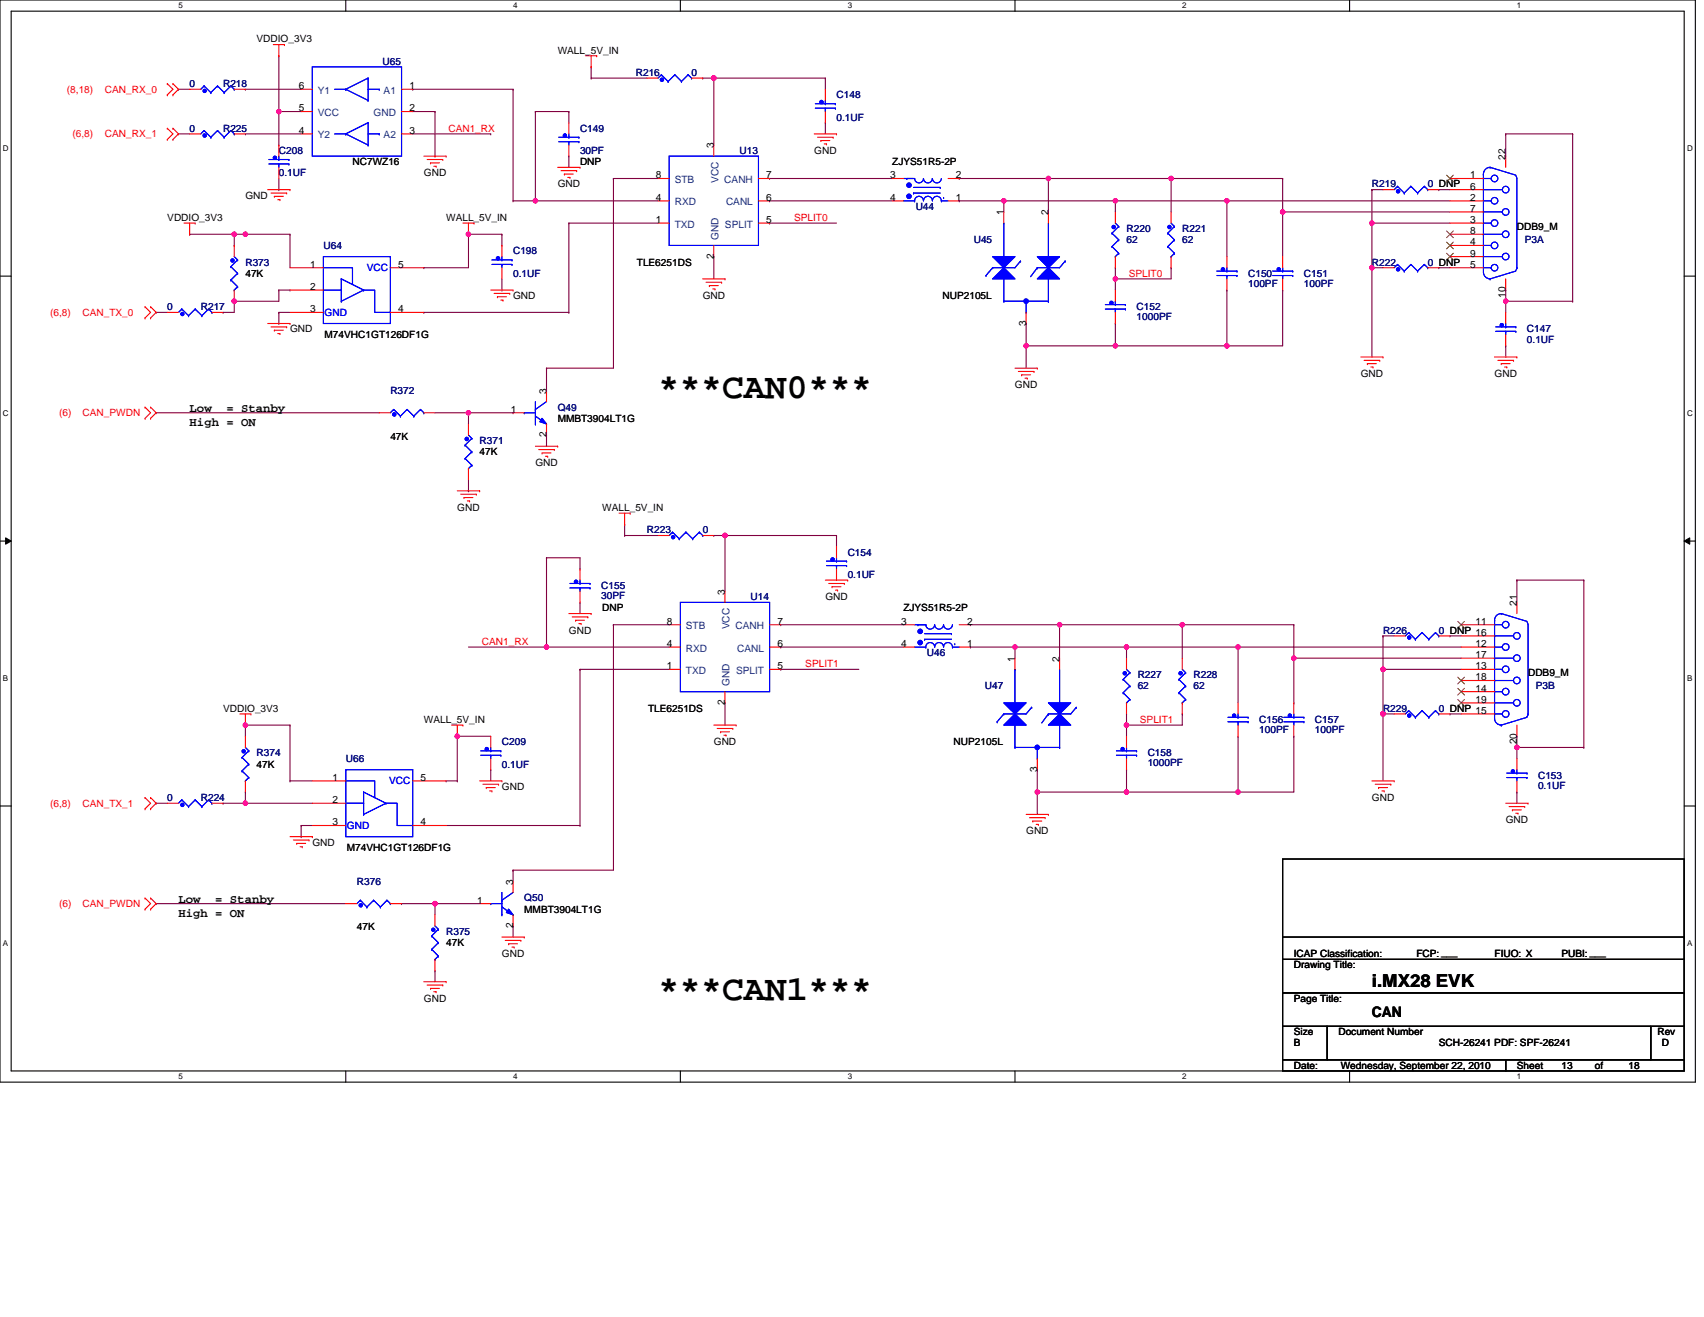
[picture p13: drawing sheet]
<svg xmlns="http://www.w3.org/2000/svg" width="279mm" height="216mm" viewBox="0 0 279 216" stroke-linecap="round" stroke-linejoin="round" font-family="sans-serif">
<defs><g id="words">
<g font-size="5.8">
<text x="107.9" y="65.2">***CAN0***</text>
<text x="107.9" y="164">***CAN1***</text>
</g>
<text font-size="2.9" x="224.9" y="161.8">i.MX28 EVK</text>
<text font-size="2.4" x="224.9" y="166.8">CAN</text>
<g font-size="2">
<text x="31.1" y="67.5">Low</text>
<text x="31.1" y="69.8">High = ON</text>
<text x="37.1" y="67.5">= Stanby</text>
<text x="29.3" y="148">Low</text>
<text x="35.3" y="148">= Stanby</text>
<text x="29.3" y="150.3">High = ON</text>
</g>
<g font-size="1.7">
<text x="49" y="14.6">6</text>
<text x="67.1" y="14.6">1</text>
<text x="49" y="18.3">5</text>
<text x="49" y="21.9">4</text>
<text x="67.1" y="21.9">3</text>
<text x="67.1" y="18.3">2</text>
<text x="107.5" y="29.3">8</text>
<text x="117" y="24.3" transform="rotate(-90 117 24.3)">3</text>
<text x="125.6" y="29.3">7</text>
<text x="145.9" y="29.3">3</text>
<text x="156.7" y="29.3">2</text>
<text x="241" y="29.3">1</text>
<text x="246.9" y="26.2" transform="rotate(-90 246.9 26.2)">22</text>
<text x="107.5" y="32.9">4</text>
<text x="125.6" y="32.9">6</text>
<text x="145.9" y="32.9">4</text>
<text x="156.7" y="32.9">1</text>
<text x="164.6" y="35.3" transform="rotate(-90 164.6 35.3)">1</text>
<text x="171.9" y="35.3" transform="rotate(-90 171.9 35.3)">2</text>
<text x="241" y="34.7">7</text>
<text x="241" y="32.9">2</text>
<text x="241" y="31.1">6</text>
<text x="107.5" y="36.6">1</text>
<text x="125.6" y="36.6">5</text>
<text x="241" y="40.2">4</text>
<text x="241" y="38.4">8</text>
<text x="241" y="36.6">3</text>
<text x="50.8" y="43.9">1</text>
<text x="50.8" y="47.5">2</text>
<text x="65.3" y="43.9">5</text>
<text x="117" y="42.4" transform="rotate(-90 117 42.4)">2</text>
<text x="241" y="43.9">5</text>
<text x="241" y="42.1">9</text>
<text x="50.8" y="51.2">3</text>
<text x="65.3" y="51.2">4</text>
<text x="168.2" y="53.4" transform="rotate(-90 168.2 53.4)">3</text>
<text x="246.9" y="48.8" transform="rotate(-90 246.9 48.8)">10</text>
<text x="89.6" y="64.6" transform="rotate(-90 89.6 64.6)">3</text>
<text x="83.8" y="67.7">1</text>
<text x="89.6" y="71.7" transform="rotate(-90 89.6 71.7)">2</text>
<text x="118.9" y="97.5" transform="rotate(-90 118.9 97.5)">3</text>
<text x="248.7" y="99.3" transform="rotate(-90 248.7 99.3)">21</text>
<text x="109.4" y="102.4">8</text>
<text x="109.4" y="106.1">4</text>
<text x="127.5" y="102.4">7</text>
<text x="127.5" y="106.1">6</text>
<text x="147.8" y="106.1">4</text>
<text x="147.8" y="102.4">3</text>
<text x="158.6" y="106.1">1</text>
<text x="158.6" y="102.4">2</text>
<text x="241.9" y="107.9">17</text>
<text x="241.9" y="106.1">12</text>
<text x="241.9" y="102.4">11</text>
<text x="109.4" y="109.7">1</text>
<text x="127.5" y="109.7">5</text>
<text x="166.4" y="108.4" transform="rotate(-90 166.4 108.4)">1</text>
<text x="173.7" y="108.4" transform="rotate(-90 173.7 108.4)">2</text>
<text x="241.9" y="113.4">14</text>
<text x="241.9" y="111.5">18</text>
<text x="241.9" y="109.7">13</text>
<text x="118.9" y="115.6" transform="rotate(-90 118.9 115.6)">2</text>
<text x="241.9" y="115.2">19</text>
<text x="248.7" y="122" transform="rotate(-90 248.7 122)">20</text>
<text x="54.5" y="128">1</text>
<text x="54.5" y="131.7">2</text>
<text x="69" y="128">5</text>
<text x="170.1" y="126.6" transform="rotate(-90 170.1 126.6)">3</text>
<text x="54.5" y="135.3">3</text>
<text x="69" y="135.3">4</text>
<text x="78.3" y="148.1">1</text>
<text x="84.1" y="145" transform="rotate(-90 84.1 145)">3</text>
<text x="84.1" y="152.2" transform="rotate(-90 84.1 152.2)">2</text>
</g>
<g font-size="1.7" fill="#004080">
<text x="52.1" y="15.4">Y1</text>
<text x="62.9" y="15.4">A1</text>
<text x="52.1" y="19">VCC</text>
<text x="52.1" y="22.7">Y2</text>
<text x="61.3" y="19">GND</text>
<text x="62.9" y="22.7">A2</text>
<text x="110.6" y="30">STB</text>
<text x="110.6" y="33.7">RXD</text>
<text x="117.8" y="30" transform="rotate(-90 117.8 30)">VCC</text>
<text x="118.8" y="30">CANH</text>
<text x="119" y="33.7">CANL</text>
<text x="110.6" y="37.3">TXD</text>
<text x="117.8" y="39.3" transform="rotate(-90 117.8 39.3)">GND</text>
<text x="118.9" y="37.3">SPLIT</text>
<text x="112.5" y="103.2">STB</text>
<text x="112.5" y="106.8">RXD</text>
<text x="119.6" y="103.2" transform="rotate(-90 119.6 103.2)">VCC</text>
<text x="120.6" y="103.2">CANH</text>
<text x="120.9" y="106.8">CANL</text>
<text x="112.5" y="110.5">TXD</text>
<text x="119.6" y="112.5" transform="rotate(-90 119.6 112.5)">GND</text>
<text x="120.7" y="110.5">SPLIT</text>
</g>
<g font-size="1.6">
<text x="42.1" y="7">VDDIO_3V3</text>
<text x="91.4" y="8.8">WALL_5V_IN</text>
<text x="57.8" y="27.1">NC7WZ16</text>
<text x="69.5" y="28.9">GND</text>
<text x="95.1" y="27.1">DNP</text>
<text x="133.5" y="25.3">GND</text>
<text x="146.3" y="27.1">ZJYS51R5-2P</text>
<text x="40.2" y="32.6">GND</text>
<text x="91.4" y="30.7">GND</text>
<text x="27.4" y="36.2">VDDIO_3V3</text>
<text x="73.2" y="36.2">WALL_5V_IN</text>
<text x="248.7" y="37.7">DDB9_M</text>
<text x="40.2" y="45.4">47K</text>
<text x="104.4" y="43.5">TLE6251DS</text>
<text x="84.1" y="49">GND</text>
<text x="115.2" y="49">GND</text>
<text x="154.5" y="49">NUP2105L</text>
<text x="47.6" y="54.5">GND</text>
<text x="53.2" y="55.4">M74VHC1GT126DF1G</text>
<text x="166.4" y="63.6">GND</text>
<text x="223.1" y="61.8">GND</text>
<text x="245.1" y="61.8">GND</text>
<text x="91.4" y="69.1">MMBT3904LT1G</text>
<text x="64" y="72.1">47K</text>
<text x="78.6" y="74.6">47K</text>
<text x="87.8" y="76.5">GND</text>
<text x="75" y="83.8">GND</text>
<text x="98.8" y="83.8">WALL_5V_IN</text>
<text x="98.8" y="100.2">DNP</text>
<text x="135.3" y="98.4">GND</text>
<text x="148.1" y="100.2">ZJYS51R5-2P</text>
<text x="93.3" y="103.9">GND</text>
<text x="250.5" y="110.8">DDB9_M</text>
<text x="36.6" y="116.7">VDDIO_3V3</text>
<text x="69.5" y="118.5">WALL_5V_IN</text>
<text x="106.3" y="116.7">TLE6251DS</text>
<text x="42.1" y="125.8">47K</text>
<text x="117" y="122.2">GND</text>
<text x="156.4" y="122.2">NUP2105L</text>
<text x="82.3" y="129.5">GND</text>
<text x="224.9" y="131.3">GND</text>
<text x="168.3" y="136.8">GND</text>
<text x="246.9" y="135">GND</text>
<text x="51.2" y="138.6">GND</text>
<text x="56.9" y="139.6">M74VHC1GT126DF1G</text>
<text x="86" y="149.6">MMBT3904LT1G</text>
<text x="58.5" y="152.5">47K</text>
<text x="73.2" y="155.1">47K</text>
<text x="82.3" y="156.9">GND</text>
<text x="212.1" y="158.7">Drawing Title:</text>
<text x="212.1" y="156.9">ICAP Classification:</text>
<text x="232.3" y="156.9">FCP:___</text>
<text x="245.1" y="156.9">FIUO: X</text>
<text x="256" y="156.9">PUBI:___</text>
<text x="69.5" y="164.2">GND</text>
<text x="212.1" y="164.2">Page Title:</text>
<text x="212.1" y="169.7">Size</text>
<text x="212.1" y="171.6">B</text>
<text x="219.5" y="169.7">Document Number</text>
<text x="235.9" y="171.6">SCH-26241 PDF: SPF-26241</text>
<text x="271.8" y="169.7">Rev</text>
<text x="272.5" y="171.6">D</text>
<text x="212.1" y="175.2">Date:</text>
<text x="219.8" y="175.2">Wednesday, September 22, 2010</text>
<text x="248.7" y="175.2">Sheet</text>
<text x="256" y="175.2">13</text>
<text x="261.5" y="175.2">of</text>
<text x="267" y="175.2">18</text>
</g>
<g font-size="1.6" fill="#000080">
<text x="62.7" y="10.6">U65</text>
<text x="31.1" y="14.3">0</text>
<text x="36.6" y="14.3">R218</text>
<text x="104.2" y="12.4">R216</text>
<text x="113.4" y="12.4">0</text>
<text x="137.2" y="16.1">C148</text>
<text x="31.1" y="21.6">0</text>
<text x="36.6" y="21.6">R225</text>
<text x="95.1" y="21.6">C149</text>
<text x="137.2" y="19.8">0.1UF</text>
<text x="45.7" y="25.3">C208</text>
<text x="45.7" y="28.9">0.1UF</text>
<text x="95.1" y="25.3">30PF</text>
<text x="121.3" y="25.3">U13</text>
<text x="150.1" y="34.4">U44</text>
<text x="224.9" y="30.7">R219</text>
<text x="234.1" y="30.7">0 DNP</text>
<text x="53" y="40.8">U64</text>
<text x="84.1" y="41.7">C198</text>
<text x="159.7" y="39.9">U45</text>
<text x="184.7" y="38">R220</text>
<text x="184.7" y="39.9">62</text>
<text x="193.9" y="38">R221</text>
<text x="193.9" y="39.9">62</text>
<text x="250" y="39.9">P3A</text>
<text x="40.2" y="43.5">R373</text>
<text x="84.1" y="45.4">0.1UF</text>
<text x="204.6" y="45.4">C150</text>
<text x="204.6" y="47">100PF</text>
<text x="213.8" y="45.4">C151</text>
<text x="213.8" y="47">100PF</text>
<text x="224.9" y="43.5">R222</text>
<text x="234.1" y="43.5">0 DNP</text>
<text x="27.4" y="50.9">0</text>
<text x="32.9" y="50.9">R217</text>
<text x="186.4" y="50.9">C152</text>
<text x="186.4" y="52.5">1000PF</text>
<text x="250.4" y="54.5">C147</text>
<text x="250.4" y="56.2">0.1UF</text>
<text x="64" y="64.6">R372</text>
<text x="91.4" y="67.3">Q49</text>
<text x="78.6" y="72.8">R371</text>
<text x="106.1" y="87.4">R223</text>
<text x="115.2" y="87.4">0</text>
<text x="139" y="91.1">C154</text>
<text x="139" y="94.7">0.1UF</text>
<text x="98.6" y="96.6">C155</text>
<text x="98.6" y="98.2">30PF</text>
<text x="123.1" y="98.4">U14</text>
<text x="152" y="107.5">U46</text>
<text x="226.8" y="103.9">R226</text>
<text x="235.9" y="103.9">0 DNP 16</text>
<text x="161.5" y="113">U47</text>
<text x="186.5" y="111.2">R227</text>
<text x="186.5" y="113">62</text>
<text x="195.7" y="111.2">R228</text>
<text x="195.7" y="113">62</text>
<text x="251.8" y="113">P3B</text>
<text x="206.5" y="118.5">C156</text>
<text x="215.6" y="118.5">C157</text>
<text x="226.8" y="116.7">R229</text>
<text x="235.9" y="116.7">0 DNP 15</text>
<text x="42.1" y="124">R374</text>
<text x="56.7" y="124.9">U66</text>
<text x="82.3" y="122.2">C209</text>
<text x="82.3" y="125.8">0.1UF</text>
<text x="188.2" y="124">C158</text>
<text x="188.2" y="125.6">1000PF</text>
<text x="206.5" y="120.2">100PF</text>
<text x="215.6" y="120.2">100PF</text>
<text x="27.4" y="131.3">0</text>
<text x="32.9" y="131.3">R224</text>
<text x="252.2" y="127.7">C153</text>
<text x="252.2" y="129.3">0.1UF</text>
<text x="58.5" y="145">R376</text>
<text x="86" y="147.8">Q50</text>
<text x="73.2" y="153.3">R375</text>
</g>
<g font-size="1.6" fill="#f00">
<text x="11" y="15.2">(8,18)</text>
<text x="17.2" y="15.2">CAN_RX_0</text>
<text x="11.9" y="22.5">(6,8)</text>
<text x="17.2" y="22.5">CAN_RX_1</text>
<text x="73.5" y="21.6">CAN1_RX</text>
<text x="130.2" y="36.2">SPLIT0</text>
<text x="185.1" y="45.3">SPLIT0</text>
<text x="8.2" y="51.8">(6,8)</text>
<text x="13.5" y="51.8">CAN_TX_0</text>
<text x="9.7" y="68.2">(6)</text>
<text x="13.5" y="68.2">CAN_PWDN</text>
<text x="79" y="105.7">CAN1_RX</text>
<text x="132" y="109.4">SPLIT1</text>
<text x="186.9" y="118.5">SPLIT1</text>
<text x="8.2" y="132.2">(6,8)</text>
<text x="13.5" y="132.2">CAN_TX_1</text>
<text x="9.7" y="148.7">(6)</text>
<text x="13.5" y="148.7">CAN_PWDN</text>
</g>
<g font-size="1.6" fill="#00f">
<text x="60.2" y="44.4">VCC</text>
<text x="53.2" y="51.8">GND</text>
<text x="63.8" y="128.6">VCC</text>
<text x="56.9" y="135.9">GND</text>
</g>
<g font-size="1.3">
<text x="29.3" y="1.4">5</text>
<text x="84.1" y="1.4">4</text>
<text x="139" y="1.4">3</text>
<text x="193.9" y="1.4">2</text>
<text x="248.7" y="1.4">1</text>
<text x=".5" y="24.7">D</text>
<text x="276.6" y="24.7">D</text>
<text x=".5" y="68.2">C</text>
<text x="276.6" y="68.2">C</text>
<text x=".5" y="111.6">B</text>
<text x="276.6" y="111.6">B</text>
<text x=".5" y="155">A</text>
<text x="276.6" y="155">A</text>
<text x="29.3" y="176.9">5</text>
<text x="84.1" y="176.9">4</text>
<text x="139" y="176.9">3</text>
<text x="193.9" y="176.9">2</text>
<text x="248.7" y="176.9">1</text>
</g>
</g></defs>
<path d="M0 0h278v177.4h-278zM1.8 1.8h274.4v173.8h-274.4z" fill="none" stroke="#000" stroke-width=".18"/>
<g fill="#fff">
<path d="M29.3 .2h.7v1.5h-.7z"/>
<path d="M29.3 175.8h.7v1.4h-.7z"/>
</g>
<path d="M56.7 0v1.8M56.7 175.6v1.8" fill="none" stroke="#000" stroke-width=".18"/>
<g fill="#fff">
<path d="M84.1 .2h.8v1.5h-.8z"/>
<path d="M84.1 175.8h.8v1.4h-.8z"/>
</g>
<path d="M111.6 0v1.8M111.6 175.6v1.8" fill="none" stroke="#000" stroke-width=".18"/>
<g fill="#fff">
<path d="M139 .2h.7v1.5h-.7z"/>
<path d="M139 175.8h.7v1.4h-.7z"/>
</g>
<path d="M166.4 0v1.8M166.4 175.6v1.8" fill="none" stroke="#000" stroke-width=".18"/>
<g fill="#fff">
<path d="M193.9 .2h.7v1.5h-.7z"/>
<path d="M193.9 175.8h.7v1.4h-.7z"/>
</g>
<path d="M221.3 0v1.8M221.3 175.6v1.8" fill="none" stroke="#000" stroke-width=".18"/>
<g fill="#fff">
<path d="M248.7 .2h.7v1.5h-.7z"/>
<path d="M248.7 175.8h.7v1.4h-.7z"/>
<path d="M.5 23.5h.9v1.5h-.9z"/>
<path d="M276.6 23.5h1v1.5h-1z"/>
<path d="M.5 67h.9v1.4h-.9z"/>
<path d="M276.6 67h1v1.4h-1z"/>
</g>
<path d="M0 45.3h1.8M276.2 45.3h1.8" fill="none" stroke="#000" stroke-width=".18"/>
<g fill="#fff">
<path d="M.5 110.4h.8v1.5h-.8z"/>
<path d="M276.6 110.4h.9v1.5h-.9z"/>
</g>
<path d="M0 88.7h1.8M276.2 88.7h1.8" fill="none" stroke="#000" stroke-width=".18"/>
<path d="M.9 88.2l.9 .5-.9 .5zM276.2 88.7l.9-.5v1z" fill="#000"/>
<path d="M.9 88.2l.9 .5-.9 .5zM276.2 88.7l.9-.5v1z" fill="none" stroke="#000" stroke-width=".16"/>
<g fill="#fff">
<path d="M.4 153.8h.9v1.5h-.9z"/>
<path d="M276.6 153.8h.9v1.5h-.9z"/>
</g>
<path d="M0 132.1h1.8M276.2 132.1h1.8" fill="none" stroke="#000" stroke-width=".18"/>
<path d="M100.6 29.3h.1M100.6 29.3v31.1M171.9 29.3h.1M171.9 29.3v5.4M224.9 31.1h.1M224.9 31.1v5.5M182.9 43.9h.1M182.9 45.7h.1M182.9 43.9v1.8M192 43.9h.1M192 43.9v1.8h-9.1" fill="none" stroke="#800040" stroke-width=".18"/>
<circle cx="182.9" cy="45.7" r=".36" fill="#f0f"/>
<circle cx="182.9" cy="45.7" r=".36" fill="none" stroke="#f0f" stroke-width=".18"/>
<path d="M171.9 29.3h.1M171.9 29.3h20.1M210.3 34.7h.1M210.3 34.7v7.4M182.9 45.7h.1M182.9 45.7v1.9" fill="none" stroke="#800040" stroke-width=".18"/>
<circle cx="171.9" cy="29.3" r=".36" fill="#f0f"/>
<circle cx="171.9" cy="29.3" r=".36" fill="none" stroke="#f0f" stroke-width=".18"/>
<path d="M182.9 32.9h.1M182.9 32.9h18.3" fill="none" stroke="#800040" stroke-width=".18"/>
<circle cx="182.9" cy="32.9" r=".36" fill="#f0f"/>
<circle cx="182.9" cy="32.9" r=".36" fill="none" stroke="#f0f" stroke-width=".18"/>
<path d="M117 12.8h.1M117 12.8v11M168.3 53h.1M168.3 53v3.7" fill="none" stroke="#800040" stroke-width=".18"/>
<circle cx="117" cy="12.8" r=".36" fill="#f0f"/>
<circle cx="117" cy="12.8" r=".36" fill="none" stroke="#f0f" stroke-width=".18"/>
<path d="M201.2 32.9h.1M201.2 32.9h36.5" fill="none" stroke="#800040" stroke-width=".18"/>
<circle cx="201.2" cy="32.9" r=".36" fill="#f0f"/>
<circle cx="201.2" cy="32.9" r=".36" fill="none" stroke="#f0f" stroke-width=".18"/>
<path d="M93.3 25.6h.1M93.3 25.6v1.8M210.3 34.7h.1M210.3 34.7h27.4" fill="none" stroke="#800040" stroke-width=".18"/>
<circle cx="210.3" cy="34.7" r=".36" fill="#f0f"/>
<circle cx="210.3" cy="34.7" r=".36" fill="none" stroke="#f0f" stroke-width=".18"/>
<g fill="none" stroke="#800040" stroke-width=".18">
<path d="M135.3 20.1h.1M135.3 20.1v1.8M157.3 29.3h.1M157.3 29.3h14.6M210.3 29.3h.1M210.3 29.3v5.4M224.9 36.6h.1M224.9 36.6v7.3M168.3 56.7h.1M168.3 56.7v3.7M224.9 43.9h.1M224.9 43.9h1.9"/>
<path d="M235.9 43.9h.1M235.9 43.9h1.8"/>
</g>
<circle cx="224.9" cy="36.6" r=".36" fill="#f0f"/>
<circle cx="224.9" cy="36.6" r=".36" fill="none" stroke="#f0f" stroke-width=".18"/>
<path d="M192 29.3h.1M192 29.3h18.3" fill="none" stroke="#800040" stroke-width=".18"/>
<circle cx="192" cy="29.3" r=".36" fill="#f0f"/>
<circle cx="192" cy="29.3" r=".36" fill="none" stroke="#f0f" stroke-width=".18"/>
<path d="M182.9 56.7h.1M201.2 47.6h.1M201.2 47.6v9.1h-18.3" fill="none" stroke="#800040" stroke-width=".18"/>
<circle cx="182.9" cy="56.7" r=".36" fill="#f0f"/>
<circle cx="182.9" cy="56.7" r=".36" fill="none" stroke="#f0f" stroke-width=".18"/>
<path d="M157.3 32.9h.1M157.3 32.9h7.3M192 29.3h.1M192 29.3v5.4M235.9 31.1h.1M235.9 31.1h1.8M182.9 53h.1M182.9 53v3.7M224.9 43.9h.1M224.9 43.9v14.6" fill="none" stroke="#800040" stroke-width=".18"/>
<circle cx="224.9" cy="43.9" r=".36" fill="#f0f"/>
<circle cx="224.9" cy="43.9" r=".36" fill="none" stroke="#f0f" stroke-width=".18"/>
<path d="M168.3 56.7h.1M168.3 56.7h14.6" fill="none" stroke="#800040" stroke-width=".18"/>
<circle cx="168.2" cy="56.7" r=".36" fill="#f0f"/>
<circle cx="168.2" cy="56.7" r=".36" fill="none" stroke="#f0f" stroke-width=".18"/>
<path d="M224.9 31.1h.1M224.9 31.1h1.9M201.2 56.7h.1M210.3 47.6h.1M210.3 47.6v9.1h-9.1" fill="none" stroke="#800040" stroke-width=".18"/>
<circle cx="201.2" cy="56.7" r=".36" fill="#f0f"/>
<circle cx="201.2" cy="56.7" r=".36" fill="none" stroke="#f0f" stroke-width=".18"/>
<path d="M164.6 32.9h.1M164.6 32.9h18.3" fill="none" stroke="#800040" stroke-width=".18"/>
<circle cx="164.6" cy="32.9" r=".36" fill="#f0f"/>
<circle cx="164.6" cy="32.9" r=".36" fill="none" stroke="#f0f" stroke-width=".18"/>
<g fill="none" stroke="#800040" stroke-width=".18">
<path d="M135.3 12.8h.1M135.3 12.8v1.8M164.6 32.9h.1M164.6 32.9v1.8M182.9 32.9h.1M182.9 32.9v1.8M201.2 32.9h.1M201.2 32.9v9.2M224.9 36.6h.1M224.9 36.6h12.8M248.7 95.1h.1M248.7 95.1v3.7"/>
<path d="M226.8 109.7h.1M226.8 109.7v7.3"/>
</g>
<circle cx="226.8" cy="117" r=".36" fill="#f0f"/>
<circle cx="226.8" cy="117" r=".36" fill="none" stroke="#f0f" stroke-width=".18"/>
<circle cx="226.8" cy="109.7" r=".36" fill="#f0f"/>
<circle cx="226.8" cy="109.7" r=".36" fill="none" stroke="#f0f" stroke-width=".18"/>
<path d="M173.7 102.4h.1M173.7 102.4v5.5M184.7 117h.1M184.7 118.9h.1M184.7 117v1.9M193.9 117h.1M193.9 117v1.9h-9.2" fill="none" stroke="#800040" stroke-width=".18"/>
<circle cx="184.7" cy="118.9" r=".36" fill="#f0f"/>
<circle cx="184.7" cy="118.9" r=".36" fill="none" stroke="#f0f" stroke-width=".18"/>
<path d="M173.7 102.4h.1M173.7 102.4h20.2M184.7 118.9h.1M184.7 118.9v1.8M212.1 115.2h.1M212.1 107.9v7.3" fill="none" stroke="#800040" stroke-width=".18"/>
<circle cx="173.7" cy="102.4" r=".36" fill="#f0f"/>
<circle cx="173.7" cy="102.4" r=".36" fill="none" stroke="#f0f" stroke-width=".18"/>
<path d="M184.7 106.1h.1M184.7 106.1h18.3" fill="none" stroke="#800040" stroke-width=".18"/>
<circle cx="184.7" cy="106.1" r=".36" fill="#f0f"/>
<circle cx="184.7" cy="106.1" r=".36" fill="none" stroke="#f0f" stroke-width=".18"/>
<path d="M203 106.1h.1M203 106.1h36.6M170.1 126.2h.1M170.1 126.2v3.6" fill="none" stroke="#800040" stroke-width=".18"/>
<circle cx="203" cy="106.1" r=".36" fill="#f0f"/>
<circle cx="203" cy="106.1" r=".36" fill="none" stroke="#f0f" stroke-width=".18"/>
<path d="M212.1 107.9h.1M212.1 107.9h27.5" fill="none" stroke="#800040" stroke-width=".18"/>
<circle cx="212.1" cy="107.9" r=".36" fill="#f0f"/>
<circle cx="212.1" cy="107.9" r=".36" fill="none" stroke="#f0f" stroke-width=".18"/>
<path d="M159.1 102.4h.1M159.1 102.4h14.6M193.9 102.4h.1M193.9 102.4h18.2M212.1 102.4h.1M212.1 102.4v5.5M226.8 117h.1M226.8 117h1.8M237.7 117h.1M237.7 117h1.9M170.1 129.8h.1M170.1 129.8v3.7" fill="none" stroke="#800040" stroke-width=".18"/>
<circle cx="193.8" cy="102.4" r=".37" fill="#f0f"/>
<circle cx="193.8" cy="102.4" r=".37" fill="none" stroke="#f0f" stroke-width=".18"/>
<path d="M184.7 129.8h.1M203 120.7h.1M203 120.7v9.1h-18.3" fill="none" stroke="#800040" stroke-width=".18"/>
<circle cx="184.7" cy="129.8" r=".37" fill="#f0f"/>
<circle cx="184.7" cy="129.8" r=".37" fill="none" stroke="#f0f" stroke-width=".18"/>
<path d="M159.1 106.1h.1M159.1 106.1h7.3M193.9 102.4h.1M193.9 102.4v5.5M226.8 117h.1M226.8 117v11M237.7 104.2h.1M237.7 104.2h1.9M184.7 126.2h.1M184.7 126.2v3.6" fill="none" stroke="#800040" stroke-width=".18"/>
<circle cx="226.8" cy="117" r=".36" fill="#f0f"/>
<circle cx="226.8" cy="117" r=".36" fill="none" stroke="#f0f" stroke-width=".18"/>
<path d="M170.1 129.8h.1M170.1 129.8h14.6" fill="none" stroke="#800040" stroke-width=".18"/>
<circle cx="170.1" cy="129.8" r=".36" fill="#f0f"/>
<circle cx="170.1" cy="129.8" r=".36" fill="none" stroke="#f0f" stroke-width=".18"/>
<path d="M226.8 104.2h.1M226.8 104.2h1.8M203 129.8h.1M212.1 120.7h.1M212.1 120.7v9.1h-9.1" fill="none" stroke="#800040" stroke-width=".18"/>
<circle cx="203" cy="129.8" r=".37" fill="#f0f"/>
<circle cx="203" cy="129.8" r=".37" fill="none" stroke="#f0f" stroke-width=".18"/>
<path d="M166.4 106.1h.1M166.4 106.1h18.3" fill="none" stroke="#800040" stroke-width=".18"/>
<circle cx="166.4" cy="106.1" r=".36" fill="#f0f"/>
<circle cx="166.4" cy="106.1" r=".36" fill="none" stroke="#f0f" stroke-width=".18"/>
<path d="M117 12.8h.1M117 12.8h18.3M246.9 21.9h.1M246.9 21.9v3.7M166.4 106.1h.1M166.4 106.1v1.8M184.7 106.1h.1M184.7 106.1v1.8M203 106.1h.1M203 106.1v9.1M226.8 109.7h.1M226.8 109.7h12.8" fill="none" stroke="#800040" stroke-width=".18"/>
<circle cx="117" cy="12.8" r=".36" fill="#f0f"/>
<circle cx="117" cy="12.8" r=".36" fill="none" stroke="#f0f" stroke-width=".18"/>
<path d="M115.2 12.8h.1M115.2 12.8h1.8M117 42.1h.1M117 42.1v3.6M102.4 87.8h.1M102.4 86h.1M102.4 87.8h5.5M102.4 86v1.8M118.9 87.8h.1M118.9 87.8v9.1M118.9 115.2h.1M118.9 115.2v3.7" fill="none" stroke="#800040" stroke-width=".18"/>
<circle cx="118.9" cy="87.8" r=".36" fill="#f0f"/>
<circle cx="118.9" cy="87.8" r=".36" fill="none" stroke="#f0f" stroke-width=".18"/>
<path d="M95.1 98.8h.1M95.1 98.8v1.8M118.9 87.8h.1M118.9 87.8h18.3M137.2 87.8h.1M137.2 87.8v1.8" fill="none" stroke="#800040" stroke-width=".18"/>
<circle cx="118.9" cy="87.8" r=".36" fill="#f0f"/>
<circle cx="118.9" cy="87.8" r=".36" fill="none" stroke="#f0f" stroke-width=".18"/>
<g fill="none" stroke="#800040" stroke-width=".18">
<path d="M87.8 18.3h.1M87.8 18.3h5.5M87.8 18.3v14.6M93.3 18.3h.1M93.3 18.3v1.8M96.9 11h.1M96.9 12.8h.1M96.9 11v1.8M96.9 12.8h9.2M87.8 32.9h.1M87.8 32.9h20.1M93.3 36.6h.1"/>
<path d="M93.3 36.6h14.6M100.6 29.3h.1M100.6 29.3h7.3M126.2 36.6h.1M126.2 36.6h11M117 87.8h.1M117 87.8h1.9M100.6 102.4h.1M100.6 102.4h9.1M128 102.4h.1M128 106.1h.1M128 109.7h.1"/>
<path d="M128 102.4h20.1M128 106.1h20.1M128 109.7h12.8M226.8 104.2h.1M226.8 104.2v5.5"/>
</g>
<circle cx="87.8" cy="32.9" r=".36" fill="#f0f"/>
<circle cx="87.8" cy="32.9" r=".36" fill="none" stroke="#f0f" stroke-width=".18"/>
<path d="M89.6 91.4h.1M89.6 91.4h5.5M89.6 91.4v14.7M89.6 106.1h.1M89.6 106.1h20.1" fill="none" stroke="#800040" stroke-width=".18"/>
<circle cx="89.6" cy="106.1" r=".36" fill="#f0f"/>
<circle cx="89.6" cy="106.1" r=".36" fill="none" stroke="#f0f" stroke-width=".18"/>
<path d="M126.2 29.3h.1M126.2 29.3h20.1M246.9 21.9h11M257.9 21.9h.1M257.9 21.9v27.5M246.9 56.7h.1M246.9 49.4h.1M246.9 47.6h.1M246.9 47.6v1.8M246.9 56.7v1.8M246.9 49.4h11M257.9 49.4h.1" fill="none" stroke="#800040" stroke-width=".18"/>
<circle cx="246.9" cy="49.4" r=".36" fill="#f0f"/>
<circle cx="246.9" cy="49.4" r=".36" fill="none" stroke="#f0f" stroke-width=".18"/>
<path d="M246.9 49.4h.1M246.9 49.4v1.8M248.7 129.8h.1M248.7 122.5h.1M248.7 122.5v1.9M248.7 129.8v1.9M248.7 122.5h11M259.7 122.5h.1" fill="none" stroke="#800040" stroke-width=".18"/>
<circle cx="248.7" cy="122.5" r=".36" fill="#f0f"/>
<circle cx="248.7" cy="122.5" r=".36" fill="none" stroke="#f0f" stroke-width=".18"/>
<g fill="none" stroke="#800040" stroke-width=".18">
<path d="M29.3 14.6h.1M29.3 14.6h1.8M40.2 14.6h.1M40.2 14.6h9.2M67.7 14.6h.1M67.7 14.6h16.4M84.1 14.6h.1M84.1 14.6v18.3M47.6 38.4h.1M47.6 38.4v5.5M84.1 32.9h.1M84.1 32.9h3.7"/>
<path d="M93.3 36.6v14.6M126.2 32.9h.1M126.2 32.9h20.1M25.6 51.2h.1M25.6 51.2h1.8M38.4 49.4h.1M38.4 49.4h7.3M93.3 51.2h.1M71.3 67.7h5.5M76.8 67.7h.1M76.8 67.7v1.8M89.6 60.4h.1"/>
<path d="M89.6 71.3h.1M89.6 60.4v3.6M89.6 71.3v1.9M89.6 60.4h11M248.7 95.1h.1M248.7 95.1h11M259.7 95.1h.1M259.7 95.1v27.4M76.8 106.1h12.8M89.6 106.1h.1M95.1 109.7h.1M95.1 109.7h14.6"/>
<path d="M100.6 102.4h.1M100.6 102.4v40.3h-16.5M25.6 131.7h.1M25.6 131.7h1.8M248.7 120.7h.1M248.7 120.7v1.8M25.6 148.1h.1M25.6 148.1h31.1M84.1 142.7h.1"/>
</g>
<circle cx="76.8" cy="67.7" r=".36" fill="#f0f"/>
<circle cx="76.8" cy="67.7" r=".36" fill="none" stroke="#f0f" stroke-width=".18"/>
<path d="M38.4 49.4h.1M38.4 49.4v1.8M25.6 67.7h.1M25.6 67.7h36.6M76.8 67.7h7.3M76.8 78.6v1.9M84.1 67.7h.1M76.8 80.5h.1" fill="none" stroke="#800040" stroke-width=".18"/>
<circle cx="38.4" cy="49.4" r=".36" fill="#f0f"/>
<circle cx="38.4" cy="49.4" r=".36" fill="none" stroke="#f0f" stroke-width=".18"/>
<path d="M40.2 38.4h.1M40.2 38.4h7.4M36.6 51.2h.1M36.6 51.2h1.8" fill="none" stroke="#800040" stroke-width=".18"/>
<circle cx="40.2" cy="38.4" r=".36" fill="#f0f"/>
<circle cx="40.2" cy="38.4" r=".36" fill="none" stroke="#f0f" stroke-width=".18"/>
<path d="M76.8 38.4h.1M76.8 38.4v5.5h-7.3M69.5 43.9h.1" fill="none" stroke="#800040" stroke-width=".18"/>
<circle cx="76.8" cy="38.4" r=".36" fill="#f0f"/>
<circle cx="76.8" cy="38.4" r=".36" fill="none" stroke="#f0f" stroke-width=".18"/>
<g fill="none" stroke="#800040" stroke-width=".18">
<path d="M45.7 18.3h.1M45.7 9.1h.1M45.7 18.3h3.7M45.7 9.1v9.2M29.3 21.9h.1M29.3 21.9h1.8M40.2 21.9h.1M40.2 21.9h9.2M67.7 21.9h12.8M76.8 38.4h5.5M80.5 21.9h.1M82.3 38.4h.1"/>
<path d="M82.3 38.4v1.8M69.5 51.2h.1M69.5 51.2h23.8M82.3 40.2h.1"/>
</g>
<circle cx="45.7" cy="18.3" r=".36" fill="#f0f"/>
<circle cx="45.7" cy="18.3" r=".36" fill="none" stroke="#f0f" stroke-width=".18"/>
<g fill="none" stroke="#800040" stroke-width=".18">
<path d="M45.7 18.3v5.5M67.7 18.3h3.6M71.3 18.3h.1M71.3 18.3v7.3M45.7 23.8h.1M45.7 31.1h.1M45.7 29.3v1.8M71.3 25.6h.1M82.3 47.6h.1M82.3 45.7v1.9M95.1 93.3h.1M95.1 91.4v1.9"/>
<path d="M40.2 129.8h.1M40.2 129.8v1.9"/>
</g>
<circle cx="40.2" cy="131.7" r=".36" fill="#f0f"/>
<circle cx="40.2" cy="131.7" r=".36" fill="none" stroke="#f0f" stroke-width=".18"/>
<path d="M40.2 118.9h.1M40.2 118.9v1.8M47.6 118.9h.1M47.6 118.9v9.1M75 120.7h.1M75 120.7h5.5" fill="none" stroke="#800040" stroke-width=".18"/>
<circle cx="40.2" cy="118.9" r=".36" fill="#f0f"/>
<circle cx="40.2" cy="118.9" r=".36" fill="none" stroke="#f0f" stroke-width=".18"/>
<path d="M40.2 118.9h.1M40.2 118.9h7.4M40.2 131.7h.1M40.2 131.7h11M73.2 128h.1M73.2 128h1.8M75 128h.1M75 120.7v7.3" fill="none" stroke="#800040" stroke-width=".18"/>
<circle cx="75" cy="120.7" r=".37" fill="#f0f"/>
<circle cx="75" cy="120.7" r=".37" fill="none" stroke="#f0f" stroke-width=".18"/>
<path d="M36.6 131.7h.1M36.6 131.7h3.6M47.6 128h.1M47.6 128h3.6M80.5 126.2h.1M80.5 126.2v1.8M65.8 148.1h.1M65.8 148.1h5.5M71.3 148.1h.1M71.3 148.1v1.9M84.1 151.8h.1M84.1 151.8v1.8" fill="none" stroke="#800040" stroke-width=".18"/>
<circle cx="71.3" cy="148.1" r=".36" fill="#f0f"/>
<circle cx="71.3" cy="148.1" r=".36" fill="none" stroke="#f0f" stroke-width=".18"/>
<g fill="none" stroke="#800040" stroke-width=".18">
<path d="M31.1 38.4h.1M31.1 38.4h9.1M38.4 38.4h.1M38.4 38.4v1.8M38.4 40.2h.1M45.7 47.6h.1M45.7 51.2h.1M45.7 53h.1M45.7 47.6v1.8M45.7 51.2v1.8M45.7 51.2h1.9M45.7 47.6h1.9"/>
<path d="M47.6 47.6h.1M95.1 109.7h.1M95.1 109.7v25.6M49.4 135.3h.1M49.4 137.2h.1M49.4 135.3h1.8M49.4 135.3v1.9M73.2 135.3h21.9M95.1 135.3h.1M71.3 148.1h.1M71.3 159.1h.1M71.3 148.1h7.3"/>
<path d="M71.3 159.1v1.8"/>
</g>
<circle cx="38.4" cy="38.4" r=".37" fill="#f0f"/>
<circle cx="38.4" cy="38.4" r=".37" fill="none" stroke="#f0f" stroke-width=".18"/>
<path d="M84.1 142.7h.1M84.1 142.7v1.8" fill="none" stroke="#800040" stroke-width=".18"/>
<g fill="none" stroke="#f00" stroke-width=".18">
<path d="M27.4 15.5h.1M27.4 13.7h.1M27.4 13.7l1 .9-1 .9M28.4 13.7h.1M28.4 15.5h.1M28.4 13.7l.9 .9-.9 .9M44.8 7.3h1.8M45.7 9.1h.1M45.7 7.3v1.8M46.6 7.3h.1M96 9.1h1.8M96.9 11h.1"/>
<path d="M96.9 9.1v1.9M97.8 9.1h.1M27.4 22.9h.1M27.4 21h.1M27.4 21l1 .9-1 1M28.4 21h.1M28.4 22.9h.1M28.4 21l.9 .9-.9 1M30.2 36.6h1.8M31.1 38.4h.1M31.1 36.6v1.8M32 36.6h.1"/>
<path d="M43.9 31.1h3.7M44.4 31.6h2.6M45 32.2h.1M45 32.2h1.5M45.5 32.7h.4M45.9 32.7h.1M47 31.6h.1M47.6 31.1h.1M69.5 25.6h3.7M70 26.2h2.6M70.6 26.7h.1M70.6 26.7h1.5"/>
<path d="M71.1 27.3h.4M71.5 27.3h.1M72.6 26.2h.1M73.2 25.6h.1M75.9 36.6h1.8M76.8 38.4h.1M76.8 36.6v1.8M77.7 36.6h.1M91.4 27.4h3.7M92 28h2.6M92.5 28.5h.1M92.5 28.5h1.5"/>
<path d="M93.1 29.1h.4M93.5 29.1h.1M94.6 28h.1M95.1 27.4h.1M133.5 21.9h3.7M134 22.5h2.6M134.6 23h.1M134.6 23h1.5M135.1 23.6h.4M135.5 23.6h.1M136.6 22.5h.1M137.2 21.9h.1"/>
<path d="M23.8 52.1h.1M23.8 50.3h.1M23.8 50.3l.9 .9-.9 .9M24.7 50.3h.1M24.7 52.1h.1M24.7 50.3l.9 .9-.9 .9M43.9 53h3.7M44.4 53.6h2.6M45 54.1h.1M45 54.1h1.5M45.5 54.7h.4M45.9 54.7h.1"/>
<path d="M47 53.6h.1M47.6 53h.1M80.5 47.6h3.6M81 48.1h2.6M81.6 48.7h.1M81.6 48.7h1.4M82.1 49.2h.4M82.5 49.2h.1M83.6 48.1h.1M84.1 47.6h.1M115.2 45.7h3.7M115.8 46.3h2.5"/>
<path d="M116.3 46.8h.1M116.3 46.8h1.5M116.9 47.4h.3M117.2 47.4h.1M118.3 46.3h.1M118.9 45.7h.1M223.1 58.5h3.7M223.7 59.1h2.5M224.2 59.6h.1M224.2 59.6h1.5M226.2 59.1h.1M226.8 58.5h.1"/>
<path d="M245.1 58.5h3.6M245.6 59.1h2.6M246.2 59.6h.1M246.2 59.6h1.4M248.2 59.1h.1M248.7 58.5h.1M23.8 68.6h.1M23.8 66.7h.1M23.8 66.7l.9 1-.9 .9M24.7 66.7h.1M24.7 68.6h.1M24.7 66.7l.9 1-.9 .9"/>
<path d="M87.8 73.2h3.6M88.3 73.7h2.6M88.9 74.3h.1M88.9 74.3h1.4M89.4 74.8h.4M89.8 74.8h.1M90.9 73.7h.1M91.4 73.2h.1M166.4 60.4h3.7M167 60.9h2.5M167.5 61.4h.1M167.5 61.4h1.5"/>
<path d="M168.1 62h.3M168.4 62h.1M169.5 60.9h.1M170.1 60.4h.1M224.8 60.2h.3M225.1 60.2h.1M246.7 60.2h.4M247.1 60.2h.1M75 80.5h3.6M75.5 81h2.6M76.1 81.6h.1M76.1 81.6h1.4"/>
<path d="M76.6 82.1h.4M77 82.1h.1M78.1 81h.1M78.6 80.5h.1M101.5 84.1h1.8M102.4 86h.1M102.4 84.1v1.9M103.3 84.1h.1M135.3 95.1h3.7M135.9 95.7h2.5M136.4 96.2h.1M136.4 96.2h1.5"/>
<path d="M137 96.7h.3M137.3 96.7h.1M138.4 95.7h.1M139 95.1h.1M39.3 117h1.8M40.2 118.9h.1M40.2 117v1.9M41.1 117h.1M74.1 118.9h1.8M75 118.9v1.8M75.9 118.9h.1M93.3 100.6h3.6"/>
<path d="M93.8 101.1h2.6M94.4 101.7h.1M94.4 101.7h1.4M94.9 102.2h.4M95.3 102.2h.1M96.4 101.1h.1M96.9 100.6h.1M117 118.9h3.7M117.6 119.4h2.6M118.1 120h.1M118.1 120h1.5M120.2 119.4h.1"/>
<path d="M120.7 118.9h.1M23.8 132.6h.1M23.8 130.8h.1M23.8 130.8l.9 .9-.9 .9M24.7 130.8h.1M24.7 132.6h.1M24.7 130.8l.9 .9-.9 .9M47.6 137.2h3.6M48.1 137.7h2.6M48.7 138.3h.1M48.7 138.3h1.4M49.2 138.8h.4"/>
<path d="M49.6 138.8h.1M50.7 137.7h.1M51.2 137.2h.1M75 120.7h.1M78.6 128h3.7M79.2 128.6h2.5M79.7 129.1h.1M79.7 129.1h1.5M80.3 129.7h.4M80.7 129.7h.1M81.7 128.6h.1M82.3 128h.1"/>
<path d="M118.7 120.5h.4M119.1 120.5h.1M168.3 133.5h3.6M168.8 134h2.6M169.3 134.6h.1M169.3 134.6h1.5M169.9 135.1h.4M170.3 135.1h.1M171.4 134h.1M171.9 133.5h.1M224.9 128h3.7M225.5 128.6h2.5"/>
<path d="M226 129.1h.1M226 129.1h1.5M226.6 129.7h.4M227 129.7h.1M228 128.6h.1M228.6 128h.1M246.9 131.7h3.6M247.4 132.2h2.6M248 132.8h.1M248 132.8h1.4M248.5 133.3h.4M248.9 133.3h.1"/>
<path d="M250 132.2h.1M250.5 131.7h.1M23.8 149h.1M23.8 147.2h.1M23.8 147.2l.9 .9-.9 .9M24.7 147.2h.1M24.7 149h.1M24.7 147.2l.9 .9-.9 .9M82.3 153.6h3.7M82.8 154.2h2.6M83.4 154.7h.1M83.4 154.7h1.5"/>
<path d="M83.9 155.3h.4M84.3 155.3h.1M85.4 154.2h.1M86 153.6h.1M69.5 160.9h3.7M70 161.5h2.6M70.6 162h.1M70.6 162h1.5M71.1 162.6h.4M71.5 162.6h.1M72.6 161.5h.1M73.2 160.9h.1"/>
</g>
<path d="M210.3 157.3h65.9v5.5h-65.9zM210.3 140.8h65.9v16.5h-65.9zM210.3 153.6h65.9M276.2 153.6h.1M210.3 162.8h65.9v5.5h-65.9zM210.3 168.3h7.3v5.4h-7.3zM210.3 173.7h36.6v1.9h-36.6zM217.6 168.3h53.1v5.4h-53.1zM246.9 173.7h29.2v1.9h-29.2zM270.7 168.3h5.5v5.4h-5.5z" fill="none" stroke="#000" stroke-width=".18"/>
<path d="M44.1 26.9h3.3M44.1 26.2h3.3M45.7 26.9h.1M45.7 26.9v.5M47.4 26.9h.1M47.4 26.2h.1" fill="none" stroke="#00f" stroke-width=".18"/>
<circle cx="45.1" cy="25.9" r=".27" fill="#00f"/>
<g fill="none" stroke="#00f" stroke-width=".18">
<path d="M44.1 26.9h3.3M44.1 26.2h3.3M45.7 26.2h.1M45.7 26.9h.1M45.7 25.6v.6M45.7 26.9v.5M47.4 26.9h.1M47.4 26.2h.1"/>
<circle cx="45.1" cy="25.9" r=".27"/>
</g>
<circle cx="45.1" cy="25.9" r=".27" fill="#00f"/>
<g fill="none" stroke="#00f" stroke-width=".18">
<path d="M45.7 26.2h.1M45.7 25.6v.6M39.7 124.2h.1M39.7 126.4h.1M39.7 124.2l1.1 1.1M39.7 126.4l1.1 1.1M40.2 128h.1M40.2 122.5l.6 .6M40.8 123.1h.1M40.8 125.3h.1M40.8 127.5h.1M40.8 123.1l-1.1 1.1"/>
<path d="M40.8 125.3l-1.1 1.1M40.8 127.5l-.6 .5"/>
<circle cx="45.1" cy="25.9" r=".27"/>
</g>
<path d="M45.7 23.8v1.8M45.7 27.4v1.9" fill="none" stroke="#f00" stroke-width=".18"/>
<circle cx="40" cy="123.2" r=".27" fill="#00f"/>
<g fill="none" stroke="#00f" stroke-width=".18">
<path d="M39.7 124.2h.1M39.7 126.4h.1M39.7 124.2l1.1 1.1M39.7 126.4l1.1 1.1M40.2 128h.1M40.2 122.5l.6 .6M40.8 123.1h.1M40.8 125.3h.1M40.8 127.5h.1M40.8 123.1l-1.1 1.1M40.8 125.3l-1.1 1.1M40.8 127.5l-.6 .5"/>
<circle cx="40" cy="123.2" r=".27"/>
</g>
<circle cx="40" cy="123.2" r=".27" fill="#00f"/>
<g fill="none" stroke="#00f" stroke-width=".18">
<path d="M201.3 118.3h3.3M201.3 117.6h3.3M203 118.3h.1M203 118.3v.6M204.6 118.3h.1M204.6 117.6h.1"/>
<circle cx="40" cy="123.2" r=".27"/>
</g>
<path d="M40.2 120.7v1.8M40.2 128v1.8" fill="none" stroke="#f00" stroke-width=".18"/>
<circle cx="202.3" cy="117.3" r=".27" fill="#00f"/>
<g fill="none" stroke="#00f" stroke-width=".18">
<path d="M201.3 118.3h3.3M201.3 117.6h3.3M203 117.6h.1M203 118.3h.1M203 117v.6M203 118.3v.6M204.6 118.3h.1M204.6 117.6h.1"/>
<circle cx="202.3" cy="117.3" r=".27"/>
</g>
<circle cx="202.3" cy="117.3" r=".27" fill="#00f"/>
<g fill="none" stroke="#00f" stroke-width=".18">
<path d="M203 117.6h.1M203 117v.6M29.8 131.1h.1M29.8 131.1l-.5 .6M29.8 131.1l1.1 1.1M30.9 132.2h.1M32 131.1h.1M32 131.1l-1.1 1.1M32 131.1l1.1 1.1M33.1 132.2h.1M34.2 131.1h.1M34.2 131.1l-1.1 1.1"/>
<path d="M34.2 131.1l.5 .6M34.7 131.7h.1"/>
<circle cx="202.3" cy="117.3" r=".27"/>
</g>
<path d="M203 115.2v1.8M203 118.9v1.8" fill="none" stroke="#f00" stroke-width=".18"/>
<circle cx="29.9" cy="131.9" r=".27" fill="#00f"/>
<g fill="none" stroke="#00f" stroke-width=".18">
<path d="M29.8 131.1h.1M29.8 131.1l-.5 .6M29.8 131.1l1.1 1.1M30.9 132.2h.1M32 131.1h.1M32 131.1l-1.1 1.1M32 131.1l1.1 1.1M33.1 132.2h.1M34.2 131.1h.1M34.2 131.1l-1.1 1.1M34.2 131.1l.5 .6M34.7 131.7h.1"/>
<circle cx="29.9" cy="131.9" r=".27"/>
</g>
<circle cx="29.9" cy="131.9" r=".27" fill="#00f"/>
<g fill="none" stroke="#00f" stroke-width=".18">
<path d="M91.6 23.2h3.3M91.6 22.5h3.3M93.3 23.2h.1M93.3 23.2v.6M94.9 23.2h.1M94.9 22.5h.1"/>
<circle cx="29.9" cy="131.9" r=".27"/>
</g>
<path d="M27.4 131.7h1.9M34.7 131.7h1.9" fill="none" stroke="#f00" stroke-width=".18"/>
<circle cx="92.6" cy="22.2" r=".27" fill="#00f"/>
<g fill="none" stroke="#00f" stroke-width=".18">
<path d="M91.6 23.2h3.3M91.6 22.5h3.3M93.3 22.5h.1M93.3 23.2h.1M93.3 21.9v.6M93.3 23.2v.6M94.9 23.2h.1M94.9 22.5h.1"/>
<circle cx="92.6" cy="22.2" r=".27"/>
</g>
<circle cx="92.6" cy="22.2" r=".27" fill="#00f"/>
<g fill="none" stroke="#00f" stroke-width=".18">
<path d="M93.3 22.5h.1M93.3 21.9v.6M199.5 45.2h3.3M199.5 44.4h3.3M201.2 45.2h.1M201.2 45.2v.5M202.8 45.2h.1M202.8 44.4h.1"/>
<circle cx="92.6" cy="22.2" r=".27"/>
</g>
<path d="M93.3 20.1v1.8M93.3 23.8v1.8" fill="none" stroke="#f00" stroke-width=".18"/>
<circle cx="200.5" cy="44.2" r=".27" fill="#00f"/>
<g fill="none" stroke="#00f" stroke-width=".18">
<path d="M199.5 45.2h3.3M199.5 44.4h3.3M201.2 44.4h.1M201.2 45.2h.1M201.2 43.9v.5M201.2 45.2v.5M202.8 45.2h.1M202.8 44.4h.1"/>
<circle cx="200.5" cy="44.2" r=".27"/>
</g>
<circle cx="200.5" cy="44.2" r=".27" fill="#00f"/>
<g fill="none" stroke="#00f" stroke-width=".18">
<path d="M201.2 44.4h.1M201.2 43.9v.5M110.3 87.2h.1M110.3 87.2l-.6 .6M110.3 87.2l1.1 1.1M111.4 88.3h.1M112.5 87.2h.1M112.5 87.2l-1.1 1.1M112.5 87.2l1.1 1.1M113.6 88.3h.1M114.7 87.2h.1M114.7 87.2l-1.1 1.1"/>
<path d="M114.7 87.2l.5 .6M115.2 87.8h.1M245.1 115.2h.1M245.1 111.6h.1M245.1 107.9h.1M245.1 104.2h.1M245.1 101.7h.1M245.1 101.7v16.1a1.09 1.09 0 0 0 1.1 1.1M245.1 117h1.2M245.1 115.2h3.1M245.1 113.4h1.2M245.1 111.6h3.1"/>
<path d="M245.1 109.7h1.2M245.1 107.9h3.1M245.1 106.1h1.2M245.1 104.2h3.1M245.1 102.4h1.2M246.2 118.9h.1M246.2 100.6h.1M246.2 100.6h-.1a1.09 1.09 0 0 0-1 1.1M246.2 100.6l4.2 1.3M246.3 117h.1M246.3 113.4h.1M246.3 109.7h.1"/>
<path d="M246.3 106.1h.1M246.3 102.4h.1M250.3 101.9l.2 .5v14.6M250.4 117.6l-4.2 1.3M250.5 117l-.2 .5M250.5 117h.1"/>
<circle cx="200.5" cy="44.2" r=".27"/>
<circle cx="246.9" cy="109.7" r=".55"/>
<circle cx="246.9" cy="113.4" r=".55"/>
<circle cx="246.9" cy="102.4" r=".55"/>
<circle cx="246.9" cy="106.1" r=".54"/>
<circle cx="246.9" cy="117" r=".54"/>
<circle cx="248.7" cy="111.6" r=".54"/>
<circle cx="248.7" cy="104.2" r=".54"/>
<circle cx="248.7" cy="115.2" r=".54"/>
<circle cx="248.7" cy="107.9" r=".54"/>
</g>
<g fill="none" stroke="#f00" stroke-width=".18">
<path d="M201.2 42.1v1.8M201.2 45.7v1.9M248.7 98.8v1.8M239.6 117h5.5M239.6 115.2h5.5M239.6 113.4h5.5M239.6 111.6h5.5M239.6 109.7h5.5M239.6 107.9h5.5M239.6 106.1h5.5M239.6 104.2h5.5M239.6 102.4h5.5"/>
<path d="M248.7 118.9v1.8"/>
</g>
<path d="M239 114.7l1.1 1.1M239 112.8l1.1 1.2M239 111l1.1 1.1M239 101.9l1.1 1.1M240.1 114.7l-1.1 1.1M240.1 112.8l-1.1 1.2M240.1 111l-1.1 1.1M240.1 101.9l-1.1 1.1" fill="none" stroke="#804000" stroke-width=".16"/>
<circle cx="110.4" cy="88.1" r=".27" fill="#00f"/>
<g fill="none" stroke="#00f" stroke-width=".18">
<path d="M110.3 87.2h.1M110.3 87.2l-.6 .6M110.3 87.2l1.1 1.1M111.4 88.3h.1M112.5 87.2h.1M112.5 87.2l-1.1 1.1M112.5 87.2l1.1 1.1M113.6 88.3h.1M114.7 87.2h.1M114.7 87.2l-1.1 1.1M114.7 87.2l.5 .6M115.2 87.8h.1"/>
<circle cx="110.4" cy="88.1" r=".27"/>
</g>
<circle cx="110.4" cy="88.1" r=".27" fill="#00f"/>
<g fill="none" stroke="#00f" stroke-width=".18">
<path d="M148.1 29.3h1.9M148.1 32.9h1.9M148.7 29.3h.1M149.8 31.6h.1M149.8 31.6h4.4M149.8 30.7h4.4M150 29.3h.1M150 29.3a.72 .72 0 0 0 .7 .7 .72 .72 0 0 0 .7-.7 .73 .73 0 0 0 .7 .7 .73 .73 0 0 0 .8-.7M150 32.9h.1M150 32.9a.73 .73 0 0 1 .7-.7 .73 .73 0 0 1 .7 .7 .73 .73 0 0 1 .7-.7 .73 .73 0 0 1 .8 .7M152.9 29.3a.73 .73 0 0 0 .7 .7 .73 .73 0 0 0 .7-.7M152.9 32.9a.73 .73 0 0 1 .7-.7 .73 .73 0 0 1 .7 .7"/>
<path d="M154.2 30.7h.1M154.4 32.9h.1M154.4 32.9h1M154.7 32.4h.1"/>
<circle cx="110.4" cy="88.1" r=".27"/>
</g>
<path d="M107.9 87.8h1.8M115.2 87.8h1.8" fill="none" stroke="#f00" stroke-width=".18"/>
<circle cx="149" cy="30.4" r=".36" fill="#00f"/>
<circle cx="149" cy="30.4" r=".36" fill="none" stroke="#00f" stroke-width=".18"/>
<circle cx="149" cy="32.2" r=".36" fill="#00f"/>
<g fill="none" stroke="#00f" stroke-width=".18">
<path d="M148.1 29.3h1.9M148.1 32.9h1.9M148.7 29.3h.1M149.8 31.6h.1M149.8 31.6h4.4M149.8 30.7h4.4M150 29.3h.1M150 29.3a.72 .72 0 0 0 .7 .7 .72 .72 0 0 0 .7-.7 .73 .73 0 0 0 .7 .7 .73 .73 0 0 0 .8-.7M150 32.9h.1M150 32.9a.73 .73 0 0 1 .7-.7 .73 .73 0 0 1 .7 .7 .73 .73 0 0 1 .7-.7 .73 .73 0 0 1 .8 .7M152.9 29.3a.73 .73 0 0 0 .7 .7 .73 .73 0 0 0 .7-.7M152.9 32.9a.73 .73 0 0 1 .7-.7 .73 .73 0 0 1 .7 .7"/>
<path d="M154.2 30.7h.1M154.4 32.9h.1M154.4 32.9h1M154.7 32.4h.1"/>
<circle cx="149" cy="32.2" r=".36"/>
</g>
<circle cx="149" cy="30.4" r=".36" fill="#00f"/>
<circle cx="149" cy="30.4" r=".36" fill="none" stroke="#00f" stroke-width=".18"/>
<circle cx="149" cy="32.2" r=".36" fill="#00f"/>
<g fill="none" stroke="#00f" stroke-width=".18">
<path d="M210.5 118.3h3.3M210.5 117.6h3.3M212.1 118.3h.1M212.1 118.3v.6M213.8 118.3h.1M213.8 117.6h.1"/>
<circle cx="149" cy="32.2" r=".36"/>
</g>
<path d="M146.3 32.9h1.8M146.3 29.3h1.8M155.4 32.9h1.9M155.4 29.3h1.9" fill="none" stroke="#f00" stroke-width=".18"/>
<circle cx="211.5" cy="117.3" r=".27" fill="#00f"/>
<g fill="none" stroke="#00f" stroke-width=".18">
<path d="M210.5 118.3h3.3M210.5 117.6h3.3M212.1 117.6h.1M212.1 118.3h.1M212.1 117v.6M212.1 118.3v.6M213.8 118.3h.1M213.8 117.6h.1"/>
<circle cx="211.5" cy="117.3" r=".27"/>
</g>
<circle cx="211.5" cy="117.3" r=".27" fill="#00f"/>
<g fill="none" stroke="#00f" stroke-width=".18">
<path d="M109.7 25.6h14.7v14.6h-14.7zM150 102.4h1.8M150 106.1h1.8M150.5 102.4h.1M151.6 104.8h.1M151.6 104.8h4.4M151.6 103.9h4.4M151.8 102.4h.1M151.8 102.4a.72 .72 0 0 0 .7 .7 .72 .72 0 0 0 .7-.7M151.8 106.1h.1M151.8 106.1a.73 .73 0 0 1 .7-.8 .73 .73 0 0 1 .7 .8M153.3 102.4a.72 .72 0 0 0 .7 .7 .72 .72 0 0 0 .7-.7 .73 .73 0 0 0 .7 .7 .73 .73 0 0 0 .8-.7"/>
<path d="M153.3 106.1a.73 .73 0 0 1 .7-.8 .73 .73 0 0 1 .7 .8 .73 .73 0 0 1 .7-.8 .73 .73 0 0 1 .8 .8M156 103.9h.1M156.2 106.1h.1M156.2 106.1h1.1M156.5 105.5h.1M212.1 117.6h.1M212.1 117v.6"/>
<circle cx="211.5" cy="117.3" r=".27"/>
</g>
<path d="M107.9 29.3h1.8M107.9 32.9h1.8M107.9 36.6h1.8M117 23.8v1.8M124.4 29.3h1.8M124.4 32.9h1.8M124.4 36.6h1.8M117 40.2v1.9M212.1 115.2v1.8M212.1 118.9v1.8" fill="none" stroke="#f00" stroke-width=".18"/>
<circle cx="150.9" cy="103.5" r=".36" fill="#00f"/>
<circle cx="150.9" cy="103.5" r=".36" fill="none" stroke="#00f" stroke-width=".18"/>
<circle cx="150.9" cy="105.3" r=".36" fill="#00f"/>
<g fill="none" stroke="#00f" stroke-width=".18">
<path d="M150 102.4h1.8M150 106.1h1.8M150.5 102.4h.1M151.6 104.8h.1M151.6 104.8h4.4M151.6 103.9h4.4M151.8 102.4h.1M151.8 102.4a.72 .72 0 0 0 .7 .7 .72 .72 0 0 0 .7-.7M151.8 106.1h.1M151.8 106.1a.73 .73 0 0 1 .7-.8 .73 .73 0 0 1 .7 .8M153.3 102.4a.72 .72 0 0 0 .7 .7 .72 .72 0 0 0 .7-.7 .73 .73 0 0 0 .7 .7 .73 .73 0 0 0 .8-.7M153.3 106.1a.73 .73 0 0 1 .7-.8 .73 .73 0 0 1 .7 .8 .73 .73 0 0 1 .7-.8 .73 .73 0 0 1 .8 .8"/>
<path d="M156 103.9h.1M156.2 106.1h.1M156.2 106.1h1.1M156.5 105.5h.1"/>
<circle cx="150.9" cy="105.3" r=".36"/>
</g>
<circle cx="150.9" cy="103.5" r=".36" fill="#00f"/>
<circle cx="150.9" cy="103.5" r=".36" fill="none" stroke="#00f" stroke-width=".18"/>
<circle cx="150.9" cy="105.3" r=".36" fill="#00f"/>
<g fill="none" stroke="#00f" stroke-width=".18">
<path d="M245.2 54.3h3.3M245.2 53.6h3.3M246.9 54.3h.1M246.9 54.3v.6M248.5 54.3h.1M248.5 53.6h.1"/>
<circle cx="150.9" cy="105.3" r=".36"/>
</g>
<path d="M148.1 106.1h1.9M148.1 102.4h1.9M157.3 106.1h1.8M157.3 102.4h1.8" fill="none" stroke="#f00" stroke-width=".18"/>
<circle cx="246.2" cy="53.3" r=".27" fill="#00f"/>
<g fill="none" stroke="#00f" stroke-width=".18">
<path d="M245.2 54.3h3.3M245.2 53.6h3.3M246.9 53.6h.1M246.9 54.3h.1M246.9 53v.6M246.9 54.3v.6M248.5 54.3h.1M248.5 53.6h.1"/>
<circle cx="246.2" cy="53.3" r=".27"/>
</g>
<circle cx="246.2" cy="53.3" r=".27" fill="#00f"/>
<g fill="none" stroke="#00f" stroke-width=".18">
<path d="M246.9 53.6h.1M246.9 53v.6M183.1 123.8h3.3M183.1 123.1h3.3M184.7 123.8h.1M184.7 123.8v.6M186.4 123.8h.1M186.4 123.1h.1"/>
<circle cx="246.2" cy="53.3" r=".27"/>
</g>
<path d="M246.9 51.2v1.8M246.9 54.9v1.8" fill="none" stroke="#f00" stroke-width=".18"/>
<circle cx="184.1" cy="122.8" r=".27" fill="#00f"/>
<g fill="none" stroke="#00f" stroke-width=".18">
<path d="M183.1 123.8h3.3M183.1 123.1h3.3M184.7 123.1h.1M184.7 123.8h.1M184.7 122.5v.6M184.7 123.8v.6M186.4 123.8h.1M186.4 123.1h.1"/>
<circle cx="184.1" cy="122.8" r=".27"/>
</g>
<circle cx="184.1" cy="122.8" r=".27" fill="#00f"/>
<g fill="none" stroke="#00f" stroke-width=".18">
<path d="M51.2 11h14.6v14.6h-14.6zM54.9 14.6h1.8M56.7 14.6h.1M56.7 14.6l3.7 1.9M60.4 16.5h.1M60.4 12.8h.1M60.4 12.8v3.7M60.4 12.8l-3.7 1.8M60.4 14.6h1.8M62.2 14.6h.1M54.9 21.9h1.8M56.7 21.9h.1"/>
<path d="M56.7 21.9l3.7 1.9M60.4 23.8h.1M60.4 20.1h.1M60.4 20.1v3.7M60.4 20.1l-3.7 1.8M60.4 21.9h1.8M62.2 21.9h.1M184.7 123.1h.1M184.7 122.5v.6"/>
<circle cx="184.1" cy="122.8" r=".27"/>
</g>
<path d="M49.4 18.3h1.8M49.4 14.6h1.8M65.8 18.3h1.9M65.8 14.6h1.9M49.4 21.9h1.8M65.8 21.9h1.9M184.7 120.7v1.8M184.7 124.4v1.8" fill="none" stroke="#f00" stroke-width=".18"/>
<path d="M88.9 68.6l.7 .9-1.1-.4z" fill="#00f"/>
<path d="M86 67.7h.1M86 67.7h1.8M87.8 67.1h.1M87.8 69.5h.1M87.8 68.2l1.8 1.3M87.8 65.8v3.7M88.9 68.6l.7 .9-1.1-.4zM89.6 69.5h.1M89.6 65.8l-1.8 1.3" fill="none" stroke="#00f" stroke-width=".18"/>
<path d="M88.9 68.6l.7 .9-1.1-.4z" fill="#00f"/>
<g fill="none" stroke="#00f" stroke-width=".18">
<path d="M191.5 38.2h.1M191.5 38.2l1.1 1.1M192 36.6l.6 .5M192.6 37.1h.1M192.6 39.3h.1M192.6 37.1l-1.1 1.1M192.6 39.3l-1.1 1.1M191.5 40.4h.1M191.5 40.4l1.1 1.1M192 42.1h.1M192.6 41.5h.1M192.6 41.5l-.6 .6"/>
<path d="M86 67.7h.1M86 67.7h1.8M87.8 67.1h.1M87.8 69.5h.1M87.8 68.2l1.8 1.3M87.8 65.8v3.7M88.9 68.6l.7 .9-1.1-.4zM89.6 69.5h.1M89.6 65.8l-1.8 1.3"/>
</g>
<path d="M84.1 67.7h1.9M89.6 64v1.8M89.6 69.5v1.8" fill="none" stroke="#f00" stroke-width=".18"/>
<circle cx="191.7" cy="37.2" r=".27" fill="#00f"/>
<g fill="none" stroke="#00f" stroke-width=".18">
<path d="M191.5 38.2h.1M191.5 38.2l1.1 1.1M192 36.6l.6 .5M192.6 37.1h.1M192.6 39.3h.1M192.6 37.1l-1.1 1.1M192.6 39.3l-1.1 1.1M191.5 40.4h.1M191.5 40.4l1.1 1.1M192 42.1h.1M192.6 41.5h.1M192.6 41.5l-.6 .6"/>
<circle cx="191.7" cy="37.2" r=".27"/>
</g>
<circle cx="191.7" cy="37.2" r=".27" fill="#00f"/>
<g fill="none" stroke="#00f" stroke-width=".18">
<path d="M208.7 45.2h3.3M208.7 44.4h3.3M210.3 45.2h.1M210.3 45.2v.5M212 45.2h.1M212 44.4h.1"/>
<circle cx="191.7" cy="37.2" r=".27"/>
</g>
<path d="M192 34.7v1.9M192 42.1v1.8" fill="none" stroke="#f00" stroke-width=".18"/>
<circle cx="209.7" cy="44.2" r=".27" fill="#00f"/>
<g fill="none" stroke="#00f" stroke-width=".18">
<path d="M208.7 45.2h3.3M208.7 44.4h3.3M210.3 44.4h.1M210.3 45.2h.1M210.3 43.9v.5M210.3 45.2v.5M212 45.2h.1M212 44.4h.1"/>
<circle cx="209.7" cy="44.2" r=".27"/>
</g>
<circle cx="209.7" cy="44.2" r=".27" fill="#00f"/>
<g fill="none" stroke="#00f" stroke-width=".18">
<path d="M33.5 14.1h.1M33.5 14.1l-.6 .5M33.5 14.1l1.1 1.1M34.6 15.2h.1M35.7 14.1h.1M35.7 14.1l-1.1 1.1M35.7 14.1l1.1 1.1M36.8 15.2h.1M37.9 14.1h.1M37.9 14.1l-1.1 1.1M37.9 14.1l.5 .5M38.4 14.6h.1"/>
<path d="M210.3 44.4h.1M210.3 43.9v.5"/>
<circle cx="209.7" cy="44.2" r=".27"/>
</g>
<path d="M210.3 42.1v1.8M210.3 45.7v1.9" fill="none" stroke="#f00" stroke-width=".18"/>
<circle cx="33.6" cy="14.9" r=".27" fill="#00f"/>
<g fill="none" stroke="#00f" stroke-width=".18">
<path d="M33.5 14.1h.1M33.5 14.1l-.6 .5M33.5 14.1l1.1 1.1M34.6 15.2h.1M35.7 14.1h.1M35.7 14.1l-1.1 1.1M35.7 14.1l1.1 1.1M36.8 15.2h.1M37.9 14.1h.1M37.9 14.1l-1.1 1.1M37.9 14.1l.5 .5M38.4 14.6h.1"/>
<circle cx="33.6" cy="14.9" r=".27"/>
</g>
<circle cx="33.6" cy="14.9" r=".27" fill="#00f"/>
<g fill="none" stroke="#00f" stroke-width=".18">
<path d="M111.6 98.8h14.6v14.6h-14.6z"/>
<circle cx="33.6" cy="14.9" r=".27"/>
</g>
<path d="M31.1 14.6h1.8M38.4 14.6h1.8M118.9 96.9v1.9M109.7 102.4h1.9M109.7 106.1h1.9M109.7 109.7h1.9M118.9 113.4v1.8M126.2 102.4h1.8M126.2 106.1h1.8M126.2 109.7h1.8" fill="none" stroke="#f00" stroke-width=".18"/>
<path d="M83.4 149l.7 1-1.1-.4z" fill="#00f"/>
<path d="M80.5 148.1h.1M80.5 148.1h1.8M82.3 147.6h.1M82.3 150h.1M82.3 148.7l1.8 1.3M82.3 146.3v3.7M83.4 149l.7 1-1.1-.4zM84.1 150h.1M84.1 146.3l-1.8 1.3" fill="none" stroke="#00f" stroke-width=".18"/>
<path d="M83.4 149l.7 1-1.1-.4z" fill="#00f"/>
<g fill="none" stroke="#00f" stroke-width=".18">
<path d="M64.6 67.1h.1M64.6 67.1l-.6 .6M64.6 67.1l1.1 1.1M65.7 68.2h.1M66.7 67.1h.1M66.7 67.1l-1 1.1M66.7 67.1l1.1 1.1M67.8 68.2h.1M69 67.1h.1M69 67.1l-1.2 1.1M69 67.1l.5 .6M69.5 67.7h.1"/>
<path d="M80.5 148.1h.1M80.5 148.1h1.8M82.3 147.6h.1M82.3 150h.1M82.3 148.7l1.8 1.3M82.3 146.3v3.7M83.4 149l.7 1-1.1-.4zM84.1 150h.1M84.1 146.3l-1.8 1.3"/>
</g>
<path d="M78.6 148.1h1.9M84.1 144.5v1.8M84.1 150v1.8" fill="none" stroke="#f00" stroke-width=".18"/>
<circle cx="64.6" cy="67.9" r=".27" fill="#00f"/>
<g fill="none" stroke="#00f" stroke-width=".18">
<path d="M64.6 67.1h.1M64.6 67.1l-.6 .6M64.6 67.1l1.1 1.1M65.7 68.2h.1M66.7 67.1h.1M66.7 67.1l-1 1.1M66.7 67.1l1.1 1.1M67.8 68.2h.1M69 67.1h.1M69 67.1l-1.2 1.1M69 67.1l.5 .6M69.5 67.7h.1"/>
<circle cx="64.6" cy="67.9" r=".27"/>
</g>
<circle cx="64.6" cy="67.9" r=".27" fill="#00f"/>
<g fill="none" stroke="#00f" stroke-width=".18">
<path d="M193.3 111.4h.1M193.3 113.6h.1M193.3 111.4l1.1 1.1M193.3 113.6l1.1 1.1M193.9 115.2h.1M193.9 109.7l.5 .6M194.4 110.3h.1M194.4 112.5h.1M194.4 114.7h.1M194.4 110.3l-1.1 1.1M194.4 112.5l-1.1 1.1M194.4 114.7l-.5 .5"/>
<circle cx="64.6" cy="67.9" r=".27"/>
</g>
<path d="M62.2 67.7h1.8M69.5 67.7h1.8" fill="none" stroke="#f00" stroke-width=".18"/>
<circle cx="193.6" cy="110.4" r=".27" fill="#00f"/>
<g fill="none" stroke="#00f" stroke-width=".18">
<path d="M193.3 111.4h.1M193.3 113.6h.1M193.3 111.4l1.1 1.1M193.3 113.6l1.1 1.1M193.9 115.2h.1M193.9 109.7l.5 .6M194.4 110.3h.1M194.4 112.5h.1M194.4 114.7h.1M194.4 110.3l-1.1 1.1M194.4 112.5l-1.1 1.1M194.4 114.7l-.5 .5"/>
<circle cx="193.6" cy="110.4" r=".27"/>
</g>
<circle cx="193.6" cy="110.4" r=".27" fill="#00f"/>
<g fill="none" stroke="#00f" stroke-width=".18">
<path d="M70.8 153.4h.1M70.8 155.6h.1M70.8 153.4l1.1 1.1M70.8 155.6l1.1 1.1M71.3 157.3h.1M71.3 151.8l.6 .5M71.9 152.3h.1M71.9 154.5h.1M71.9 156.7h.1M71.9 152.3l-1.1 1.1M71.9 154.5l-1.1 1.1M71.9 156.7l-.6 .6"/>
<circle cx="193.6" cy="110.4" r=".27"/>
</g>
<path d="M193.9 107.9v1.8M193.9 115.2v1.8" fill="none" stroke="#f00" stroke-width=".18"/>
<circle cx="71" cy="152.4" r=".27" fill="#00f"/>
<g fill="none" stroke="#00f" stroke-width=".18">
<path d="M70.8 153.4h.1M70.8 155.6h.1M70.8 153.4l1.1 1.1M70.8 155.6l1.1 1.1M71.3 157.3h.1M71.3 151.8l.6 .5M71.9 152.3h.1M71.9 154.5h.1M71.9 156.7h.1M71.9 152.3l-1.1 1.1M71.9 154.5l-1.1 1.1M71.9 156.7l-.6 .6"/>
<circle cx="71" cy="152.4" r=".27"/>
</g>
<circle cx="71" cy="152.4" r=".27" fill="#00f"/>
<g fill="none" stroke="#00f" stroke-width=".18">
<path d="M76.3 73h.1M76.3 75.2h.1M76.3 73l1.1 1.1M76.3 75.2l1.1 1.1M76.8 76.8h.1M76.8 71.3l.6 .6M77.4 71.9h.1M77.4 74.1h.1M77.4 76.3h.1M77.4 71.9l-1.1 1.1M77.4 74.1l-1.1 1.1M77.4 76.3l-.6 .5"/>
<circle cx="71" cy="152.4" r=".27"/>
</g>
<path d="M71.3 150v1.8M71.3 157.3v1.8" fill="none" stroke="#f00" stroke-width=".18"/>
<circle cx="76.5" cy="72" r=".27" fill="#00f"/>
<g fill="none" stroke="#00f" stroke-width=".18">
<path d="M76.3 73h.1M76.3 75.2h.1M76.3 73l1.1 1.1M76.3 75.2l1.1 1.1M76.8 76.8h.1M76.8 71.3l.6 .6M77.4 71.9h.1M77.4 74.1h.1M77.4 76.3h.1M77.4 71.9l-1.1 1.1M77.4 74.1l-1.1 1.1M77.4 76.3l-.6 .5"/>
<circle cx="76.5" cy="72" r=".27"/>
</g>
<circle cx="76.5" cy="72" r=".27" fill="#00f"/>
<g fill="none" stroke="#00f" stroke-width=".18">
<path d="M135.5 92.7h3.3M135.5 92h3.3M137.2 92.7h.1M137.2 92.7v.6M138.8 92.7h.1M138.8 92h.1"/>
<circle cx="76.5" cy="72" r=".27"/>
</g>
<path d="M76.8 69.5v1.8M76.8 76.8v1.8" fill="none" stroke="#f00" stroke-width=".18"/>
<circle cx="136.5" cy="91.7" r=".27" fill="#00f"/>
<g fill="none" stroke="#00f" stroke-width=".18">
<path d="M135.5 92.7h3.3M135.5 92h3.3M137.2 92h.1M137.2 92.7h.1M137.2 91.4v.6M137.2 92.7v.6M138.8 92.7h.1M138.8 92h.1"/>
<circle cx="136.5" cy="91.7" r=".27"/>
</g>
<circle cx="136.5" cy="91.7" r=".27" fill="#00f"/>
<g fill="none" stroke="#00f" stroke-width=".18">
<path d="M137.2 92h.1M137.2 91.4v.6M247.1 127.5h3.3M247.1 126.7h3.3M248.7 127.5h.1M248.7 127.5v.5M250.4 127.5h.1M250.4 126.7h.1"/>
<circle cx="136.5" cy="91.7" r=".27"/>
</g>
<path d="M137.2 89.6v1.8M137.2 93.3v1.8" fill="none" stroke="#f00" stroke-width=".18"/>
<circle cx="248.1" cy="126.5" r=".27" fill="#00f"/>
<g fill="none" stroke="#00f" stroke-width=".18">
<path d="M247.1 127.5h3.3M247.1 126.7h3.3M248.7 126.7h.1M248.7 127.5h.1M248.7 126.2v.5M248.7 127.5v.5M250.4 127.5h.1M250.4 126.7h.1"/>
<circle cx="248.1" cy="126.5" r=".27"/>
</g>
<circle cx="248.1" cy="126.5" r=".27" fill="#00f"/>
<g fill="none" stroke="#00f" stroke-width=".18">
<path d="M108.4 12.3h.1M108.4 12.3l-.5 .5M108.4 12.3l1.1 1.1M109.5 13.4h.1M110.6 12.3h.1M110.6 12.3l-1.1 1.1M110.6 12.3l1.1 1.1M111.7 13.4h.1M112.8 12.3h.1M112.8 12.3l-1.1 1.1M112.8 12.3l.6 .5M113.4 12.8h.1"/>
<path d="M248.7 126.7h.1M248.7 126.2v.5"/>
<circle cx="248.1" cy="126.5" r=".27"/>
</g>
<path d="M248.7 124.4v1.8M248.7 128v1.8" fill="none" stroke="#f00" stroke-width=".18"/>
<circle cx="108.5" cy="13.1" r=".27" fill="#00f"/>
<g fill="none" stroke="#00f" stroke-width=".18">
<path d="M108.4 12.3h.1M108.4 12.3l-.5 .5M108.4 12.3l1.1 1.1M109.5 13.4h.1M110.6 12.3h.1M110.6 12.3l-1.1 1.1M110.6 12.3l1.1 1.1M111.7 13.4h.1M112.8 12.3h.1M112.8 12.3l-1.1 1.1M112.8 12.3l.6 .5M113.4 12.8h.1"/>
<circle cx="108.5" cy="13.1" r=".27"/>
</g>
<circle cx="108.5" cy="13.1" r=".27" fill="#00f"/>
<g fill="none" stroke="#00f" stroke-width=".18">
<path d="M53 42.1h11v10.9h-11zM53 43.9h4.8v2.7M53 47.6h3M56 49.4h.1M56 45.7h.1M56 47.6h.1M56 45.7v3.7M56 45.7l3.6 1.9M59.6 47.6h.1M59.6 47.6h1.8v3.6h2.6M59.6 47.6l-3.6 1.8M80.7 43.3h3.2"/>
<path d="M80.7 42.6h3.2M82.3 43.3h.1M82.3 43.3v.6M83.9 43.3h.1M83.9 42.6h.1"/>
<circle cx="108.5" cy="13.1" r=".27"/>
</g>
<path d="M106.1 12.8h1.8M113.4 12.8h1.8M47.6 43.9h5.4M47.6 47.6h5.4M47.6 51.2h5.4M64 43.9h5.5M64 51.2h5.5" fill="none" stroke="#f00" stroke-width=".18"/>
<circle cx="81.7" cy="42.3" r=".27" fill="#00f"/>
<g fill="none" stroke="#00f" stroke-width=".18">
<path d="M80.7 43.3h3.2M80.7 42.6h3.2M82.3 42.6h.1M82.3 43.3h.1M82.3 42.1v.5M82.3 43.3v.6M83.9 43.3h.1M83.9 42.6h.1"/>
<circle cx="81.7" cy="42.3" r=".27"/>
</g>
<circle cx="81.7" cy="42.3" r=".27" fill="#00f"/>
<g fill="none" stroke="#00f" stroke-width=".18">
<path d="M82.3 42.6h.1M82.3 42.1v.5M231 103.7h.1M231 103.7l-.6 .5M231 103.7l1.1 1.1M232.1 104.8h.1M233.2 103.7h.1M233.2 103.7l-1.1 1.1M233.2 103.7l1.1 1.1M234.3 104.8h.1M235.4 103.7h.1M235.4 103.7l-1.1 1.1"/>
<path d="M235.4 103.7l.5 .5M235.9 104.2h.1M56.7 126.2h11v11h-11zM56.7 128h4.7v2.8M56.7 131.7h2.9M59.6 133.5h.1M59.6 129.8h.1M59.6 131.7h.1M59.6 129.8v3.7M59.6 129.8l3.7 1.9M63.3 131.7h.1M63.3 131.7h1.8v3.6h2.6"/>
<path d="M63.3 131.7l-3.7 1.8"/>
<circle cx="81.7" cy="42.3" r=".27"/>
</g>
<path d="M82.3 40.2v1.9M82.3 43.9v1.8M51.2 128h5.5M51.2 131.7h5.5M51.2 135.3h5.5M67.7 128h5.5M67.7 135.3h5.5" fill="none" stroke="#f00" stroke-width=".18"/>
<circle cx="231.1" cy="104.5" r=".27" fill="#00f"/>
<g fill="none" stroke="#00f" stroke-width=".18">
<path d="M231 103.7h.1M231 103.7l-.6 .5M231 103.7l1.1 1.1M232.1 104.8h.1M233.2 103.7h.1M233.2 103.7l-1.1 1.1M233.2 103.7l1.1 1.1M234.3 104.8h.1M235.4 103.7h.1M235.4 103.7l-1.1 1.1M235.4 103.7l.5 .5M235.9 104.2h.1"/>
<circle cx="231.1" cy="104.5" r=".27"/>
</g>
<circle cx="231.1" cy="104.5" r=".27" fill="#00f"/>
<g fill="none" stroke="#00f" stroke-width=".18">
<path d="M181.2 50.7h3.3M181.2 49.9h3.3M182.9 50.7h.1M182.9 50.7v.5M184.5 50.7h.1M184.5 49.9h.1"/>
<circle cx="231.1" cy="104.5" r=".27"/>
</g>
<path d="M228.6 104.2h1.8M235.9 104.2h1.8" fill="none" stroke="#f00" stroke-width=".18"/>
<circle cx="182.2" cy="49.7" r=".27" fill="#00f"/>
<g fill="none" stroke="#00f" stroke-width=".18">
<path d="M181.2 50.7h3.3M181.2 49.9h3.3M182.9 49.9h.1M182.9 50.7h.1M182.9 49.4v.5M182.9 50.7v.5M184.5 50.7h.1M184.5 49.9h.1"/>
<circle cx="182.2" cy="49.7" r=".27"/>
</g>
<circle cx="182.2" cy="49.7" r=".27" fill="#00f"/>
<g fill="none" stroke="#00f" stroke-width=".18">
<path d="M37.9 43.7h.1M37.9 45.9h.1M37.9 43.7l1.1 1.1M37.9 45.9l1.1 1.1M38.4 47.6h.1M38.4 42.1l.6 .5M39 42.6h.1M39 44.8h.1M39 47h.1M39 42.6l-1.1 1.1M39 44.8l-1.1 1.1M39 47l-.6 .6"/>
<path d="M182.9 49.9h.1M182.9 49.4v.5"/>
<circle cx="182.2" cy="49.7" r=".27"/>
</g>
<path d="M182.9 47.6v1.8M182.9 51.2v1.8" fill="none" stroke="#f00" stroke-width=".18"/>
<circle cx="38.1" cy="42.7" r=".27" fill="#00f"/>
<g fill="none" stroke="#00f" stroke-width=".18">
<path d="M37.9 43.7h.1M37.9 45.9h.1M37.9 43.7l1.1 1.1M37.9 45.9l1.1 1.1M38.4 47.6h.1M38.4 42.1l.6 .5M39 42.6h.1M39 44.8h.1M39 47h.1M39 42.6l-1.1 1.1M39 44.8l-1.1 1.1M39 47l-.6 .6"/>
<circle cx="38.1" cy="42.7" r=".27"/>
</g>
<circle cx="38.1" cy="42.7" r=".27" fill="#00f"/>
<circle cx="38.1" cy="42.7" r=".27" fill="none" stroke="#00f" stroke-width=".18"/>
<path d="M38.4 40.2v1.9M38.4 47.6v1.8" fill="none" stroke="#f00" stroke-width=".18"/>
<path d="M164.6 43.9l1.8 1.8h-3.6z" fill="#00f"/>
<path d="M171.9 36.6v5.5M162.8 43.9h.1M162.8 43.9h3.6M164.6 43.9l1.8 1.8h-3.6zM171.9 42.1h.1M171.9 49.4h.1M171.9 45.7v3.7" fill="none" stroke="#00f" stroke-width=".18"/>
<path d="M171.9 43.9l1.8 1.8h-3.6z" fill="#00f"/>
<path d="M164.6 36.6h.1M164.6 36.6v5.5M164.6 49.4h.1M164.6 45.7v3.7M164.6 49.4h7.3M168.3 51.2h.1M168.3 49.4v1.8M170.1 43.9h.1M170.1 43.9h3.6M171.9 43.9l1.8 1.8h-3.6zM171.9 49.4h.1" fill="none" stroke="#00f" stroke-width=".18"/>
<circle cx="168.2" cy="49.4" r=".36" fill="#00f"/>
<circle cx="168.2" cy="49.4" r=".36" fill="none" stroke="#00f" stroke-width=".18"/>
<path d="M162.8 42.1h3.6l-1.8 1.8z" fill="#00f"/>
<path d="M162.8 42.1h3.6l-1.8 1.8z" fill="none" stroke="#00f" stroke-width=".18"/>
<path d="M170.1 42.1h3.6l-1.8 1.8z" fill="#00f"/>
<path d="M161.7 45.2h.1M162.8 43.9l-1.1 1.3M167.3 42.8h.1M167.3 42.8l-.9 1.1M170.1 42.1h3.6l-1.8 1.8zM170.1 43.9h.1M170.1 43.9l-1.1 1.5M174.7 42.8h.1M174.7 42.8l-1 1.1" fill="none" stroke="#00f" stroke-width=".18"/>
<path d="M164.6 43.9l1.8 1.8h-3.6z" fill="#00f"/>
<path d="M171.9 36.6v5.5M162.8 43.9h.1M162.8 43.9h3.6M164.6 43.9l1.8 1.8h-3.6zM171.9 42.1h.1M171.9 49.4h.1M171.9 45.7v3.7" fill="none" stroke="#00f" stroke-width=".18"/>
<path d="M171.9 43.9l1.8 1.8h-3.6z" fill="#00f"/>
<path d="M164.6 36.6h.1M164.6 36.6v5.5M164.6 49.4h.1M164.6 45.7v3.7M164.6 49.4h7.3M168.3 51.2h.1M168.3 49.4v1.8M170.1 43.9h.1M170.1 43.9h3.6M171.9 43.9l1.8 1.8h-3.6zM171.9 49.4h.1" fill="none" stroke="#00f" stroke-width=".18"/>
<circle cx="168.2" cy="49.4" r=".36" fill="#00f"/>
<circle cx="168.2" cy="49.4" r=".36" fill="none" stroke="#00f" stroke-width=".18"/>
<path d="M162.8 42.1h3.6l-1.8 1.8z" fill="#00f"/>
<path d="M162.8 42.1h3.6l-1.8 1.8z" fill="none" stroke="#00f" stroke-width=".18"/>
<path d="M170.1 42.1h3.6l-1.8 1.8z" fill="#00f"/>
<g fill="none" stroke="#00f" stroke-width=".18">
<path d="M229.1 30.5h.1M229.1 30.5l-.5 .6M229.1 30.5l1.2 1.1M230.3 31.6h.1M231.3 30.5h.1M231.3 30.5l-1 1.1M231.3 30.5l1.1 1.1M232.4 31.6h.1M233.5 30.5h.1M233.5 30.5l-1.1 1.1M233.5 30.5l.6 .6M234.1 31.1h.1"/>
<path d="M161.7 45.2h.1M162.8 43.9l-1.1 1.3M167.3 42.8h.1M167.3 42.8l-.9 1.1M170.1 42.1h3.6l-1.8 1.8zM170.1 43.9h.1M170.1 43.9l-1.1 1.5M174.7 42.8h.1M174.7 42.8l-1 1.1"/>
</g>
<path d="M164.6 34.7v1.9M171.9 34.7v1.9M168.3 51.2v1.8" fill="none" stroke="#f00" stroke-width=".18"/>
<circle cx="229.2" cy="31.4" r=".27" fill="#00f"/>
<g fill="none" stroke="#00f" stroke-width=".18">
<path d="M229.1 30.5h.1M229.1 30.5l-.5 .6M229.1 30.5l1.2 1.1M230.3 31.6h.1M231.3 30.5h.1M231.3 30.5l-1 1.1M231.3 30.5l1.1 1.1M232.4 31.6h.1M233.5 30.5h.1M233.5 30.5l-1.1 1.1M233.5 30.5l.6 .6M234.1 31.1h.1"/>
<circle cx="229.2" cy="31.4" r=".27"/>
</g>
<circle cx="229.2" cy="31.4" r=".27" fill="#00f"/>
<g fill="none" stroke="#00f" stroke-width=".18">
<path d="M184.2 111.4h.1M184.2 113.6h.1M184.2 111.4l1.1 1.1M184.2 113.6l1.1 1.1M184.7 115.2h.1M184.7 109.7l.6 .6M185.3 110.3h.1M185.3 112.5h.1M185.3 114.7h.1M185.3 110.3l-1.1 1.1M185.3 112.5l-1.1 1.1M185.3 114.7l-.6 .5"/>
<circle cx="229.2" cy="31.4" r=".27"/>
</g>
<path d="M226.8 31.1h1.8M234.1 31.1h1.8" fill="none" stroke="#f00" stroke-width=".18"/>
<circle cx="184.4" cy="110.4" r=".27" fill="#00f"/>
<g fill="none" stroke="#00f" stroke-width=".18">
<path d="M184.2 111.4h.1M184.2 113.6h.1M184.2 111.4l1.1 1.1M184.2 113.6l1.1 1.1M184.7 115.2h.1M184.7 109.7l.6 .6M185.3 110.3h.1M185.3 112.5h.1M185.3 114.7h.1M185.3 110.3l-1.1 1.1M185.3 112.5l-1.1 1.1M185.3 114.7l-.6 .5"/>
<circle cx="184.4" cy="110.4" r=".27"/>
</g>
<circle cx="184.4" cy="110.4" r=".27" fill="#00f"/>
<g fill="none" stroke="#00f" stroke-width=".18">
<path d="M243.2 38.4h.1M243.2 34.7h.1M243.2 31.1h.1M243.2 28.5h.1M243.2 28.5v16.1a1.09 1.09 0 0 0 1.1 1.1M243.2 38.4h3.1M243.2 36.6h1.3M243.2 34.7h3.1M243.2 32.9h1.3M243.2 31.1h3.1M243.2 29.3h1.3M244.3 27.4h.1"/>
<path d="M244.3 27.4a1.09 1.09 0 0 0-1.1 1.1M244.3 27.4l4.2 1.3M244.5 36.6h.1M244.5 32.9h.1M244.5 29.3h.1M248.5 28.7l.2 .6M248.7 29.3v14.6M243.2 42.1h.1M243.2 43.9h1.3M243.2 42.1h3.1M243.2 40.2h1.3M244.3 45.7h.1"/>
<path d="M244.5 43.9h.1M244.5 40.2h.1M248.5 44.4l-4.2 1.3M248.7 43.9l-.2 .5M248.7 43.9h.1"/>
<circle cx="245.1" cy="36.6" r=".54"/>
<circle cx="245.1" cy="29.3" r=".54"/>
<circle cx="245.1" cy="32.9" r=".54"/>
<circle cx="246.9" cy="31.1" r=".55"/>
<circle cx="246.9" cy="38.4" r=".55"/>
<circle cx="246.9" cy="34.7" r=".54"/>
<circle cx="245.1" cy="40.2" r=".54"/>
<circle cx="245.1" cy="43.9" r=".54"/>
<circle cx="246.9" cy="42.1" r=".54"/>
<circle cx="184.4" cy="110.4" r=".27"/>
</g>
<g fill="none" stroke="#f00" stroke-width=".18">
<path d="M237.7 38.4h5.5M237.7 36.6h5.5M237.7 34.7h5.5M237.7 32.9h5.5M237.7 31.1h5.5M237.7 29.3h5.5M246.9 25.6v1.8M237.7 43.9h5.5M237.7 42.1h5.5M237.7 40.2h5.5M246.9 45.7v1.9M184.7 107.9v1.8"/>
<path d="M184.7 115.2v1.8"/>
</g>
<path d="M237.2 39.7l1.1 1.1M237.2 37.9l1.1 1.1M237.2 28.7l1.1 1.1M238.3 39.7l-1.1 1.1M238.3 37.9l-1.1 1.1M238.3 28.7l-1.1 1.1M237.2 41.5l1.1 1.1M238.3 41.5l-1.1 1.1" fill="none" stroke="#804000" stroke-width=".16"/>
<path d="M164.6 118.9l1.8-1.9 1.9 1.9z" fill="#00f"/>
<path d="M164.6 118.9l1.8-1.9 1.9 1.9zM164.6 117h.1M164.6 117h3.7M173.7 115.2h.1M173.7 109.7v5.5M173.7 118.9v3.6M173.7 122.5h.1" fill="none" stroke="#00f" stroke-width=".18"/>
<path d="M171.9 118.9l1.8-1.9 1.9 1.9z" fill="#00f"/>
<path d="M166.4 109.7h.1M166.4 109.7v5.5M166.4 118.9v3.6M171.9 118.9l1.8-1.9 1.9 1.9zM171.9 117h.1M171.9 117h3.7M166.4 122.5h.1M166.4 122.5h7.3M170.1 124.4h.1M170.1 122.5v1.9M173.7 122.5h.1" fill="none" stroke="#00f" stroke-width=".18"/>
<circle cx="170.1" cy="122.5" r=".36" fill="#00f"/>
<circle cx="170.1" cy="122.5" r=".36" fill="none" stroke="#00f" stroke-width=".18"/>
<path d="M164.6 115.2h3.7l-1.9 1.8z" fill="#00f"/>
<path d="M164.6 115.2h3.7l-1.9 1.8z" fill="none" stroke="#00f" stroke-width=".18"/>
<path d="M171.9 115.2h3.7l-1.9 1.8z" fill="#00f"/>
<path d="M163.5 118.3h.1M164.6 117l-1.1 1.3M169.2 116h.1M169.2 116l-.9 1M171.9 115.2h3.7l-1.9 1.8zM171.9 117h.1M171.9 117l-1.1 1.5M176.5 116h.1M176.5 116l-.9 1" fill="none" stroke="#00f" stroke-width=".18"/>
<path d="M164.6 118.9l1.8-1.9 1.9 1.9z" fill="#00f"/>
<path d="M164.6 118.9l1.8-1.9 1.9 1.9zM164.6 117h.1M164.6 117h3.7M173.7 115.2h.1M173.7 109.7v5.5M173.7 118.9v3.6M173.7 122.5h.1" fill="none" stroke="#00f" stroke-width=".18"/>
<path d="M171.9 118.9l1.8-1.9 1.9 1.9z" fill="#00f"/>
<path d="M166.4 109.7h.1M166.4 109.7v5.5M166.4 118.9v3.6M171.9 118.9l1.8-1.9 1.9 1.9zM171.9 117h.1M171.9 117h3.7M166.4 122.5h.1M166.4 122.5h7.3M170.1 124.4h.1M170.1 122.5v1.9M173.7 122.5h.1" fill="none" stroke="#00f" stroke-width=".18"/>
<circle cx="170.1" cy="122.5" r=".36" fill="#00f"/>
<circle cx="170.1" cy="122.5" r=".36" fill="none" stroke="#00f" stroke-width=".18"/>
<path d="M164.6 115.2h3.7l-1.9 1.8z" fill="#00f"/>
<path d="M164.6 115.2h3.7l-1.9 1.8z" fill="none" stroke="#00f" stroke-width=".18"/>
<path d="M171.9 115.2h3.7l-1.9 1.8z" fill="#00f"/>
<g fill="none" stroke="#00f" stroke-width=".18">
<path d="M93.5 96.4h3.2M93.5 95.7h3.2M95.1 96.4h.1M95.1 96.4v.5M96.7 96.4h.1M96.7 95.7h.1M163.5 118.3h.1M164.6 117l-1.1 1.3M169.2 116h.1M169.2 116l-.9 1M171.9 115.2h3.7l-1.9 1.8zM171.9 117h.1"/>
<path d="M171.9 117l-1.1 1.5M176.5 116h.1M176.5 116l-.9 1"/>
</g>
<path d="M166.4 107.9v1.8M173.7 107.9v1.8M170.1 124.4v1.8" fill="none" stroke="#f00" stroke-width=".18"/>
<circle cx="94.4" cy="95.4" r=".27" fill="#00f"/>
<g fill="none" stroke="#00f" stroke-width=".18">
<path d="M93.5 96.4h3.2M93.5 95.7h3.2M95.1 95.7h.1M95.1 96.4h.1M95.1 95.1v.6M95.1 96.4v.5M96.7 96.4h.1M96.7 95.7h.1"/>
<circle cx="94.4" cy="95.4" r=".27"/>
</g>
<circle cx="94.4" cy="95.4" r=".27" fill="#00f"/>
<g fill="none" stroke="#00f" stroke-width=".18">
<path d="M95.1 95.7h.1M95.1 95.1v.6M231 116.5h.1M231 116.5l-.6 .5M231 116.5l1.1 1.1M232.1 117.6h.1M233.2 116.5h.1M233.2 116.5l-1.1 1.1M233.2 116.5l1.1 1.1M234.3 117.6h.1M235.4 116.5h.1M235.4 116.5l-1.1 1.1"/>
<path d="M235.4 116.5l.5 .5M235.9 117h.1"/>
<circle cx="94.4" cy="95.4" r=".27"/>
</g>
<path d="M95.1 93.3v1.8M95.1 96.9v1.9" fill="none" stroke="#f00" stroke-width=".18"/>
<circle cx="231.1" cy="117.3" r=".27" fill="#00f"/>
<g fill="none" stroke="#00f" stroke-width=".18">
<path d="M231 116.5h.1M231 116.5l-.6 .5M231 116.5l1.1 1.1M232.1 117.6h.1M233.2 116.5h.1M233.2 116.5l-1.1 1.1M233.2 116.5l1.1 1.1M234.3 117.6h.1M235.4 116.5h.1M235.4 116.5l-1.1 1.1M235.4 116.5l.5 .5M235.9 117h.1"/>
<circle cx="231.1" cy="117.3" r=".27"/>
</g>
<circle cx="231.1" cy="117.3" r=".27" fill="#00f"/>
<g fill="none" stroke="#00f" stroke-width=".18">
<path d="M33.5 21.4h.1M33.5 21.4l-.6 .5M33.5 21.4l1.1 1.1M34.6 22.5h.1M35.7 21.4h.1M35.7 21.4l-1.1 1.1M35.7 21.4l1.1 1.1M36.8 22.5h.1M37.9 21.4h.1M37.9 21.4l-1.1 1.1M37.9 21.4l.5 .5M38.4 21.9h.1"/>
<circle cx="231.1" cy="117.3" r=".27"/>
</g>
<path d="M228.6 117h1.8M235.9 117h1.8" fill="none" stroke="#f00" stroke-width=".18"/>
<circle cx="33.6" cy="22.2" r=".27" fill="#00f"/>
<g fill="none" stroke="#00f" stroke-width=".18">
<path d="M33.5 21.4h.1M33.5 21.4l-.6 .5M33.5 21.4l1.1 1.1M34.6 22.5h.1M35.7 21.4h.1M35.7 21.4l-1.1 1.1M35.7 21.4l1.1 1.1M36.8 22.5h.1M37.9 21.4h.1M37.9 21.4l-1.1 1.1M37.9 21.4l.5 .5M38.4 21.9h.1"/>
<circle cx="33.6" cy="22.2" r=".27"/>
</g>
<circle cx="33.6" cy="22.2" r=".27" fill="#00f"/>
<g fill="none" stroke="#00f" stroke-width=".18">
<path d="M229.1 43.3h.1M229.1 43.3l-.5 .6M229.1 43.3l1.2 1.1M230.3 44.4h.1M231.3 43.3h.1M231.3 43.3l-1 1.1M231.3 43.3l1.1 1.1M232.4 44.4h.1M233.5 43.3h.1M233.5 43.3l-1.1 1.1M233.5 43.3l.6 .6M234.1 43.9h.1"/>
<circle cx="33.6" cy="22.2" r=".27"/>
</g>
<path d="M31.1 21.9h1.8M38.4 21.9h1.8" fill="none" stroke="#f00" stroke-width=".18"/>
<circle cx="229.2" cy="44.2" r=".27" fill="#00f"/>
<g fill="none" stroke="#00f" stroke-width=".18">
<path d="M229.1 43.3h.1M229.1 43.3l-.5 .6M229.1 43.3l1.2 1.1M230.3 44.4h.1M231.3 43.3h.1M231.3 43.3l-1 1.1M231.3 43.3l1.1 1.1M232.4 44.4h.1M233.5 43.3h.1M233.5 43.3l-1.1 1.1M233.5 43.3l.6 .6M234.1 43.9h.1"/>
<circle cx="229.2" cy="44.2" r=".27"/>
</g>
<circle cx="229.2" cy="44.2" r=".27" fill="#00f"/>
<g fill="none" stroke="#00f" stroke-width=".18">
<path d="M182.3 38.2h.1M182.3 38.2l1.1 1.1M182.9 36.6l.5 .5M183.4 37.1h.1M183.4 39.3h.1M183.4 37.1l-1.1 1.1M183.4 39.3l-1.1 1.1M182.3 40.4h.1M182.3 40.4l1.1 1.1M182.9 42.1h.1M183.4 41.5h.1M183.4 41.5l-.5 .6"/>
<circle cx="229.2" cy="44.2" r=".27"/>
</g>
<path d="M226.8 43.9h1.8M234.1 43.9h1.8" fill="none" stroke="#f00" stroke-width=".18"/>
<circle cx="182.6" cy="37.2" r=".27" fill="#00f"/>
<g fill="none" stroke="#00f" stroke-width=".18">
<path d="M182.3 38.2h.1M182.3 38.2l1.1 1.1M182.9 36.6l.5 .5M183.4 37.1h.1M183.4 39.3h.1M183.4 37.1l-1.1 1.1M183.4 39.3l-1.1 1.1M182.3 40.4h.1M182.3 40.4l1.1 1.1M182.9 42.1h.1M183.4 41.5h.1M183.4 41.5l-.5 .6"/>
<circle cx="182.6" cy="37.2" r=".27"/>
</g>
<circle cx="182.6" cy="37.2" r=".27" fill="#00f"/>
<g fill="none" stroke="#00f" stroke-width=".18">
<path d="M59.1 147.6h.1M59.1 147.6l-.6 .5M59.1 147.6l1.1 1.1M60.2 148.7h.1M61.3 147.6h.1M61.3 147.6l-1.1 1.1M61.3 147.6l1.1 1.1M62.4 148.7h.1M63.5 147.6h.1M63.5 147.6l-1.1 1.1M63.5 147.6l.5 .5M64 148.1h.1"/>
<circle cx="182.6" cy="37.2" r=".27"/>
</g>
<path d="M182.9 34.7v1.9M182.9 42.1v1.8" fill="none" stroke="#f00" stroke-width=".18"/>
<circle cx="59.2" cy="148.4" r=".27" fill="#00f"/>
<g fill="none" stroke="#00f" stroke-width=".18">
<path d="M59.1 147.6h.1M59.1 147.6l-.6 .5M59.1 147.6l1.1 1.1M60.2 148.7h.1M61.3 147.6h.1M61.3 147.6l-1.1 1.1M61.3 147.6l1.1 1.1M62.4 148.7h.1M63.5 147.6h.1M63.5 147.6l-1.1 1.1M63.5 147.6l.5 .5M64 148.1h.1"/>
<circle cx="59.2" cy="148.4" r=".27"/>
</g>
<circle cx="59.2" cy="148.4" r=".27" fill="#00f"/>
<g fill="none" stroke="#00f" stroke-width=".18">
<path d="M78.8 123.8h3.3M78.8 123.1h3.3M80.5 123.8h.1M80.5 123.8v.6M82.1 123.8h.1M82.1 123.1h.1"/>
<circle cx="59.2" cy="148.4" r=".27"/>
</g>
<path d="M56.7 148.1h1.8M64 148.1h1.8" fill="none" stroke="#f00" stroke-width=".18"/>
<circle cx="79.8" cy="122.8" r=".27" fill="#00f"/>
<g fill="none" stroke="#00f" stroke-width=".18">
<path d="M78.8 123.8h3.3M78.8 123.1h3.3M80.5 123.1h.1M80.5 123.8h.1M80.5 122.5v.6M80.5 123.8v.6M82.1 123.8h.1M82.1 123.1h.1"/>
<circle cx="79.8" cy="122.8" r=".27"/>
</g>
<circle cx="79.8" cy="122.8" r=".27" fill="#00f"/>
<g fill="none" stroke="#00f" stroke-width=".18">
<path d="M29.8 50.7h.1M29.8 50.7l-.5 .5M29.8 50.7l1.1 1.1M30.9 51.8h.1M32 50.7h.1M32 50.7l-1.1 1.1M32 50.7l1.1 1.1M33.1 51.8h.1M34.2 50.7h.1M34.2 50.7l-1.1 1.1M34.2 50.7l.5 .5M34.7 51.2h.1"/>
<path d="M80.5 123.1h.1M80.5 122.5v.6"/>
<circle cx="79.8" cy="122.8" r=".27"/>
</g>
<path d="M80.5 120.7v1.8M80.5 124.4v1.8" fill="none" stroke="#f00" stroke-width=".18"/>
<circle cx="29.9" cy="51.5" r=".26" fill="#00f"/>
<g fill="none" stroke="#00f" stroke-width=".18">
<path d="M29.8 50.7h.1M29.8 50.7l-.5 .5M29.8 50.7l1.1 1.1M30.9 51.8h.1M32 50.7h.1M32 50.7l-1.1 1.1M32 50.7l1.1 1.1M33.1 51.8h.1M34.2 50.7h.1M34.2 50.7l-1.1 1.1M34.2 50.7l.5 .5M34.7 51.2h.1"/>
<circle cx="29.9" cy="51.5" r=".26"/>
</g>
<circle cx="29.9" cy="51.5" r=".26" fill="#00f"/>
<g fill="none" stroke="#00f" stroke-width=".18">
<path d="M133.7 17.7h3.3M133.7 17h3.3M135.3 17.7h.1M135.3 17.7v.6M137 17.7h.1M137 17h.1"/>
<circle cx="29.9" cy="51.5" r=".26"/>
</g>
<path d="M27.4 51.2h1.9M34.7 51.2h1.9" fill="none" stroke="#f00" stroke-width=".18"/>
<circle cx="134.7" cy="16.7" r=".27" fill="#00f"/>
<g fill="none" stroke="#00f" stroke-width=".18">
<path d="M133.7 17.7h3.3M133.7 17h3.3M135.3 17h.1M135.3 17.7h.1M135.3 16.5v.5M135.3 17.7v.6M137 17.7h.1M137 17h.1"/>
<circle cx="134.7" cy="16.7" r=".27"/>
</g>
<circle cx="134.7" cy="16.7" r=".27" fill="#00f"/>
<g fill="none" stroke="#00f" stroke-width=".18">
<path d="M135.3 17h.1M135.3 16.5v.5"/>
<circle cx="134.7" cy="16.7" r=".27"/>
</g>
<path d="M135.3 14.6v1.9M135.3 18.3v1.8" fill="none" stroke="#f00" stroke-width=".18"/>
<circle cx="182.9" cy="45.7" r=".36" fill="#f0f"/>
<circle cx="182.9" cy="45.7" r=".36" fill="none" stroke="#f0f" stroke-width=".18"/>
<circle cx="171.9" cy="29.3" r=".36" fill="#f0f"/>
<circle cx="171.9" cy="29.3" r=".36" fill="none" stroke="#f0f" stroke-width=".18"/>
<circle cx="182.9" cy="32.9" r=".36" fill="#f0f"/>
<circle cx="182.9" cy="32.9" r=".36" fill="none" stroke="#f0f" stroke-width=".18"/>
<circle cx="117" cy="12.8" r=".36" fill="#f0f"/>
<circle cx="117" cy="12.8" r=".36" fill="none" stroke="#f0f" stroke-width=".18"/>
<circle cx="201.2" cy="32.9" r=".36" fill="#f0f"/>
<circle cx="201.2" cy="32.9" r=".36" fill="none" stroke="#f0f" stroke-width=".18"/>
<circle cx="210.3" cy="34.7" r=".36" fill="#f0f"/>
<circle cx="210.3" cy="34.7" r=".36" fill="none" stroke="#f0f" stroke-width=".18"/>
<circle cx="224.9" cy="36.6" r=".36" fill="#f0f"/>
<circle cx="224.9" cy="36.6" r=".36" fill="none" stroke="#f0f" stroke-width=".18"/>
<circle cx="192" cy="29.3" r=".36" fill="#f0f"/>
<circle cx="192" cy="29.3" r=".36" fill="none" stroke="#f0f" stroke-width=".18"/>
<circle cx="182.9" cy="56.7" r=".36" fill="#f0f"/>
<circle cx="182.9" cy="56.7" r=".36" fill="none" stroke="#f0f" stroke-width=".18"/>
<circle cx="224.9" cy="43.9" r=".36" fill="#f0f"/>
<circle cx="224.9" cy="43.9" r=".36" fill="none" stroke="#f0f" stroke-width=".18"/>
<circle cx="168.2" cy="56.7" r=".36" fill="#f0f"/>
<circle cx="168.2" cy="56.7" r=".36" fill="none" stroke="#f0f" stroke-width=".18"/>
<circle cx="201.2" cy="56.7" r=".36" fill="#f0f"/>
<circle cx="201.2" cy="56.7" r=".36" fill="none" stroke="#f0f" stroke-width=".18"/>
<circle cx="164.6" cy="32.9" r=".36" fill="#f0f"/>
<circle cx="164.6" cy="32.9" r=".36" fill="none" stroke="#f0f" stroke-width=".18"/>
<circle cx="226.8" cy="117" r=".36" fill="#f0f"/>
<circle cx="226.8" cy="117" r=".36" fill="none" stroke="#f0f" stroke-width=".18"/>
<circle cx="226.8" cy="109.7" r=".36" fill="#f0f"/>
<circle cx="226.8" cy="109.7" r=".36" fill="none" stroke="#f0f" stroke-width=".18"/>
<circle cx="184.7" cy="118.9" r=".36" fill="#f0f"/>
<circle cx="184.7" cy="118.9" r=".36" fill="none" stroke="#f0f" stroke-width=".18"/>
<circle cx="173.7" cy="102.4" r=".36" fill="#f0f"/>
<circle cx="173.7" cy="102.4" r=".36" fill="none" stroke="#f0f" stroke-width=".18"/>
<circle cx="184.7" cy="106.1" r=".36" fill="#f0f"/>
<circle cx="184.7" cy="106.1" r=".36" fill="none" stroke="#f0f" stroke-width=".18"/>
<circle cx="203" cy="106.1" r=".36" fill="#f0f"/>
<circle cx="203" cy="106.1" r=".36" fill="none" stroke="#f0f" stroke-width=".18"/>
<circle cx="212.1" cy="107.9" r=".36" fill="#f0f"/>
<circle cx="212.1" cy="107.9" r=".36" fill="none" stroke="#f0f" stroke-width=".18"/>
<circle cx="193.8" cy="102.4" r=".37" fill="#f0f"/>
<circle cx="193.8" cy="102.4" r=".37" fill="none" stroke="#f0f" stroke-width=".18"/>
<circle cx="184.7" cy="129.8" r=".37" fill="#f0f"/>
<circle cx="184.7" cy="129.8" r=".37" fill="none" stroke="#f0f" stroke-width=".18"/>
<circle cx="226.8" cy="117" r=".36" fill="#f0f"/>
<circle cx="226.8" cy="117" r=".36" fill="none" stroke="#f0f" stroke-width=".18"/>
<circle cx="170.1" cy="129.8" r=".36" fill="#f0f"/>
<circle cx="170.1" cy="129.8" r=".36" fill="none" stroke="#f0f" stroke-width=".18"/>
<circle cx="203" cy="129.8" r=".37" fill="#f0f"/>
<circle cx="203" cy="129.8" r=".37" fill="none" stroke="#f0f" stroke-width=".18"/>
<circle cx="166.4" cy="106.1" r=".36" fill="#f0f"/>
<circle cx="166.4" cy="106.1" r=".36" fill="none" stroke="#f0f" stroke-width=".18"/>
<circle cx="117" cy="12.8" r=".36" fill="#f0f"/>
<circle cx="117" cy="12.8" r=".36" fill="none" stroke="#f0f" stroke-width=".18"/>
<circle cx="118.9" cy="87.8" r=".36" fill="#f0f"/>
<circle cx="118.9" cy="87.8" r=".36" fill="none" stroke="#f0f" stroke-width=".18"/>
<circle cx="118.9" cy="87.8" r=".36" fill="#f0f"/>
<circle cx="118.9" cy="87.8" r=".36" fill="none" stroke="#f0f" stroke-width=".18"/>
<circle cx="87.8" cy="32.9" r=".36" fill="#f0f"/>
<circle cx="87.8" cy="32.9" r=".36" fill="none" stroke="#f0f" stroke-width=".18"/>
<circle cx="89.6" cy="106.1" r=".36" fill="#f0f"/>
<circle cx="89.6" cy="106.1" r=".36" fill="none" stroke="#f0f" stroke-width=".18"/>
<circle cx="246.9" cy="49.4" r=".36" fill="#f0f"/>
<circle cx="246.9" cy="49.4" r=".36" fill="none" stroke="#f0f" stroke-width=".18"/>
<circle cx="248.7" cy="122.5" r=".36" fill="#f0f"/>
<circle cx="248.7" cy="122.5" r=".36" fill="none" stroke="#f0f" stroke-width=".18"/>
<circle cx="76.8" cy="67.7" r=".36" fill="#f0f"/>
<circle cx="76.8" cy="67.7" r=".36" fill="none" stroke="#f0f" stroke-width=".18"/>
<circle cx="38.4" cy="49.4" r=".36" fill="#f0f"/>
<circle cx="38.4" cy="49.4" r=".36" fill="none" stroke="#f0f" stroke-width=".18"/>
<circle cx="40.2" cy="38.4" r=".36" fill="#f0f"/>
<circle cx="40.2" cy="38.4" r=".36" fill="none" stroke="#f0f" stroke-width=".18"/>
<circle cx="76.8" cy="38.4" r=".36" fill="#f0f"/>
<circle cx="76.8" cy="38.4" r=".36" fill="none" stroke="#f0f" stroke-width=".18"/>
<circle cx="45.7" cy="18.3" r=".36" fill="#f0f"/>
<circle cx="45.7" cy="18.3" r=".36" fill="none" stroke="#f0f" stroke-width=".18"/>
<circle cx="40.2" cy="131.7" r=".36" fill="#f0f"/>
<circle cx="40.2" cy="131.7" r=".36" fill="none" stroke="#f0f" stroke-width=".18"/>
<circle cx="40.2" cy="118.9" r=".36" fill="#f0f"/>
<circle cx="40.2" cy="118.9" r=".36" fill="none" stroke="#f0f" stroke-width=".18"/>
<circle cx="75" cy="120.7" r=".37" fill="#f0f"/>
<circle cx="75" cy="120.7" r=".37" fill="none" stroke="#f0f" stroke-width=".18"/>
<circle cx="71.3" cy="148.1" r=".36" fill="#f0f"/>
<circle cx="71.3" cy="148.1" r=".36" fill="none" stroke="#f0f" stroke-width=".18"/>
<circle cx="38.4" cy="38.4" r=".37" fill="#f0f"/>
<circle cx="38.4" cy="38.4" r=".37" fill="none" stroke="#f0f" stroke-width=".18"/>
<use href="#words"/>
</svg>
